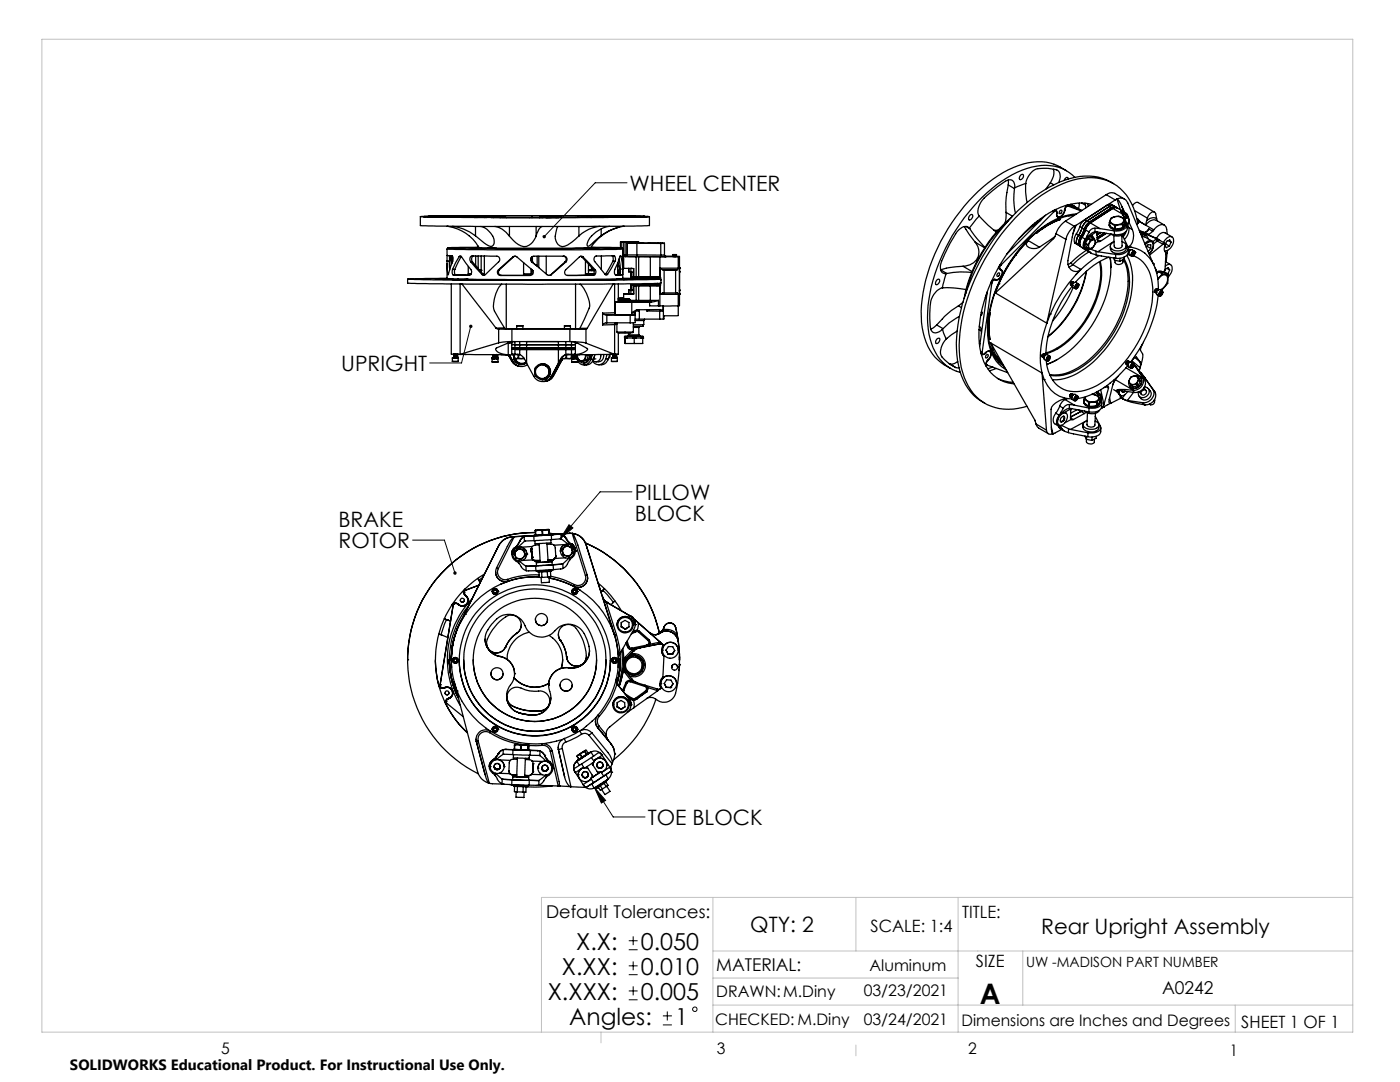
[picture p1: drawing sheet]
<svg xmlns="http://www.w3.org/2000/svg" width="279mm" height="216mm" viewBox="0 0 279 216" stroke-linecap="round" stroke-linejoin="round" font-family="sans-serif">
<defs><g id="words">
<text font-size="5.6" x="195.6" y="200.3">A</text>
<g font-size="4.7">
<text x="115" y="189.5">X.X:</text>
<text x="127.9" y="189.5">0.050</text>
<text x="112.1" y="194.5">X.XX:</text>
<text x="127.9" y="194.5">0.010</text>
<text x="109.3" y="199.5">X.XXX:</text>
<text x="127.9" y="199.5">0.005</text>
<text x="113.6" y="204.5">Angles:</text>
<text x="134.7" y="204.5">1</text>
</g>
<g font-size="4.2">
<text x="125.6" y="38.1">WHEEL CENTER</text>
<text x="68.1" y="74">UPRIGHT</text>
<text x="126.7" y="99.7">PILLOW</text>
<text x="67.5" y="105.2">BRAKE</text>
<text x="126.7" y="103.9">BLOCK</text>
<text x="67.5" y="109.4">ROTOR</text>
<text x="129.3" y="164.6">TOE BLOCK</text>
<text x="149.7" y="185.9">QTY: 2</text>
<text x="207.8" y="186.4">Rear Upright Assembly</text>
</g>
<g font-size="3.5">
<text x="109" y="183.1">Default Tolerances:</text>
<text x="142.9" y="193.8">MATERIAL:</text>
<text x="231.9" y="198.4">A0242</text>
</g>
<g font-size="3.4">
<text x="173.7" y="185.9">SCALE: 1:4</text>
<text x="192" y="183.1">TITLE:</text>
<text x="194.8" y="193">SIZE</text>
<text x="247.7" y="205.1">SHEET 1 OF 1</text>
</g>
<g font-size="3.2">
<text x="173.5" y="193.8">Aluminum</text>
<text x="142.9" y="199">DRAWN:M.Diny</text>
<text x="172.4" y="198.8">03/23/2021</text>
<text x="142.7" y="204.5">CHECKED: M.Diny</text>
<text x="172.4" y="204.5">03/24/2021</text>
<text x="191.9" y="204.8">Dimensions are Inches and Degrees</text>
<text x="44.2" y="210.4">5</text>
<text x="143.1" y="210.4">3</text>
<text x="193.2" y="210.3">2</text>
<text x="245.4" y="210.6">1</text>
</g>
<text font-size="3" x="14" y="213.5">SOLIDWORKS Educational Product. For Instructional Use Only.</text>
<text font-size="2.8" x="204.8" y="193">UW -MADISON PART NUMBER</text>
</g></defs>
<g fill="none" stroke="#000" stroke-width=".2">
<path d="M125.1 36.5h-6.3l-10.2 10.7M93.9 65.1l-1.8 7.3h-6.3M126.1 98.1h-6.3l-8 9.4M82.3 107.8h6.4l2.1 6.6M113.6 104.7l.7 .6-2.5 2.2zM118.7 157.2l2.2 2.5-.9 .5zM118.7 157.2l3.7 5.8h6.3M125.5 189.5h1.7M125.5 187.7h1.7M125.5 194.5h1.7M125.5 192.7h1.7M125.5 199.5h1.7"/>
<path d="M125.5 197.7h1.7M126.4 186.8v1.8M126.4 191.8v1.8M126.4 196.8v1.8M132.3 204.5h1.8M132.3 202.7h1.8M133.2 201.8v1.8"/>
<circle cx="138.7" cy="201.4" r=".44"/>
</g>
<path d="M8.4 7.8h261.6v198.2h-261.6zM142.3 179.1v26.9M170.8 179.1v10.7M191.2 179.1v26.9M270 179.1h-161.9v26.9M142.3 189.8h127.7M142.3 195.2h48.9M204.1 189.8v10.8M119.9 206v2.1M142.3 200.6h127.7M170.8 208.5v2.2M246.5 200.6v5.4" fill="none" stroke="#c0c0c0" stroke-width=".2"/>
<path d="M113.6 104.7l.7 .6-2.5 2.2zM90.5 114.2a.35 .35 0 0 0 0 .4 .35 .35 0 0 0 .4 .1l-.1-.3 .1 .3 .2-.2a.33 .33 0 0 0-.1-.4 .33 .33 0 0 0-.5 .1zM118.7 157.2l2.2 2.5-.9 .5zM93.7 64.9a.33 .33 0 0 0 .1 .5 .33 .33 0 0 0 .4-.1 .33 .33 0 0 0-.1-.5l-.2 .3 .2-.3zM108.3 47l.1 .4 .2-.2-.2 .2a.34 .34 0 0 0 .5 0 .34 .34 0 0 0-.1-.5 .34 .34 0 0 0-.5 .1z" fill="#000"/>
<g fill="none" stroke="#000" stroke-width=".25">
<path d="M201.2 35.9v1M201.2 36.9a18 18 0 0 0-.4 5.5M201.2 36.9l1.3 .7M202.5 37.6a12.6 12.6 0 0 0 .2 4.9M202.5 37.5a1.15 1.15 0 0 0-.4-1.4 1.15 1.15 0 0 0-1.4 .1l-1.1 .7a21 21 0 0 0-3.8 3.4l-.4 .9a2.17 2.17 0 0 0 0 1.9M202.5 37.5v.1M203.7 35l.4-.2a.63 .63 0 0 1 0 .7 .63 .63 0 0 1-.6 .3l-.1-.4zM204.7 36.6l-2.2 .9M204.7 36.6a11.2 11.2 0 0 0 .3 3.8M209.6 36.5l-.9 1.2M209.6 36.5l.7 .4M210.2 33.8h.1a3.2 3.2 0 0 1-.7 2.7"/>
<path d="M211.3 36.4a1.85 1.85 0 0 0-.4-2.5 7.9 7.9 0 0 0-4.5 0l-.6 .6-.6 .8-.5 1.3M212.8 34.1a10.2 10.2 0 0 0-10.6-.7 30.6 30.6 0 0 0-13 12.3 33.3 33.3 0 0 0-5.3 17.5 11.6 11.6 0 0 0 4 9.2l1.8 1.1M213.2 35.7l-.1-.2-.2-.1-.5 .6M214.5 35.4a8.5 8.5 0 0 0-8.6-2.1 24.8 24.8 0 0 0-12.6 9.1 35.5 35.5 0 0 0-8.2 21 12.6 12.6 0 0 0 3.1 8.9 7.5 7.5 0 0 0 3.4 2M220.8 38.8a1.64 1.64 0 0 1 1.7-.2l1.9 1.1M220.8 38.8l1.8 1.1M220.8 38.8l-8.2 5.3M222.2 36.7a10.6 10.6 0 0 0-9.7-.8 31.8 31.8 0 0 0-14.9 12.9 37.1 37.1 0 0 0-6.7 20.8 13.1 13.1 0 0 0 4 9.8l1.6 1.1M222.6 39.9l-7.9 5.1M222.9 39.7l-.3 .2M222.9 39.7l.7 2.1M223 39.7a1.49 1.49 0 0 1 2.1 .8l5.2 12.3"/>
<path d="M223 39.7l.9 1.6M223 39.7h-.1M81.4 55.7v.8l1.8 .1 24.9 .1 23.8-.2M83.9 43.2v1.8l11 .2 34.3-.2h.4v-1.8M83.9 43.2l10.9-.2h23.7l11.1 .2-14.8 .2h-22.4zM84.8 43.2h3.5M84.8 43.2h-.3l5.3 .1M84.8 43.2v.1M85.4 43.3h2.6zM85.5 43.1h2.6zM87.6 55.6l-.7 .1 3.3 .1M87.6 55.6h.2z"/>
<path d="M87.6 55.6v.1M87.8 55.6v.1M87.8 55.6h1.4M87.8 55.6l2.6 .1M88.1 43.1h-.4h1.7M88.1 43.1h.1M88.3 43.2v.1M89 55.6h.2zM89 55.6h.1M89.2 45.1a8.7 8.7 0 0 1 6.4 4.4h21a1.5 1.5 0 0 0 1.9-.9 10 10 0 0 1 5.2-3.3M89.2 55.5l-7.8 .2 16.4 .2 34.1-.2M89.2 52.6v3.1l22.3 .1 12.8-.2"/>
<path d="M89.2 49.7l8.1 .1 27-.1M89.2 51h.5a.62 .62 0 0 1 .7 .3 .62 .62 0 0 1 0 .7l-.9 2.7M89.2 51v1.1M89.2 52.1l.2 2.6M89.2 49.7v1.3M89.2 52.1h.5M89.3 43.3h-1.9l12 .1M89.3 43.3h1.6M89.3 43.3v.1M89.3 49.5l-.1 .2M89.4 54.7v.2l.1-.2M89.4 54.7h.1"/>
<path d="M89.7 51v1.1M89.7 52.1v1.8M89.8 43.3h1.1M89.8 43.3h.4M89.9 51.6l.3 .8M90 51.1l-.3 2.3M90 51.1h.2M90.1 56.7v14h1.7M90.1 51l-.1 .1M90.2 43.3h1M90.2 55.8h2.5M90.2 55.8h1.2"/>
<path d="M90.2 45.2a9.2 9.2 0 0 1 4.7 1.9M90.2 51v1.5M90.2 51v1.4M90.3 53.8a.98 .98 0 0 0 .2 1.1M90.3 53.8h.5M90.4 55.7h.9M90.4 55.7v.1M90.5 54.9h3.2M90.5 54.9h.4M90.8 53.8l-.1 .6 .2 .5M90.9 54.9h2.8M90.9 43.3l1.2 .1"/>
<path d="M91.1 43.1l-1.2 .1 1.2 .1M91.1 43.1l2.1 .3M91.1 43.1l-2.8 .1M91.3 55.7h.2M91.3 55.7v.1M91.4 55.8h1.2M91.5 55.7h1.7M91.5 55.7v.1M91.7 51.2l.2-.2 .2 .2M91.7 51.2l-1.4 2.6M91.7 51.2h.3M91.8 56.7v14"/>
<path d="M91.9 55.8h.7zM92 51.2l-1.2 2.6M92 43.1h4M92 43.1h-3.9M92 43.1v.1M92.1 51.2l1.9 2.6a.75 .75 0 0 1-.3 1.1M92.2 56.7l6.8 8.8M92.6 55.8h-.1h.2M92.6 55.8h.4zM92.7 55.8l15.3 .1M93 55.8h.1M93 55.8h14.9"/>
<path d="M93.2 55.7h.2l-.4 .1M93.2 55.7v.1M93.5 54.6h.5zM93.5 53.2v1.4M93.9 52.2a.75 .75 0 0 1 .3-1.1h5a.65 .65 0 0 1 .5 .5 .65 .65 0 0 1-.2 .6l-2.6 2.6-.4 .1-.3-.1M93.9 52.2l2.3 2.6M93.9 52.2h.4M94.3 52.2l2.2 2.6M94.5 51.1l-.2 .1-.2 .4 .2 .6M94.6 43.4h2.6zM94.9 45.2v1.9M94.9 51.1v1.9"/>
<path d="M95 43.1h2.6zM95.4 51.1v2.5M95.5 49.3l-6.2 .2 10 .1 24.8-.1-6.1-.2M95.7 53.9h.3M95.8 54h.2M95.8 53.9h-.1h.3M95.9 45.2a3.4 3.4 0 0 1 2.7 3.4l-.4 .5a4.5 4.5 0 0 1-2.7-1.6l-.6-.4M96 43.1h.7M96 43.1v.3M96 53.9h.1M96 51.1v3.2M96.2 54.8h.3"/>
<path d="M96.3 54.7h.4M96.4 54.7h.3M96.4 43.4h2.9M96.5 54.8l.2 .1M96.7 51.1v3.6M96.7 43.1l1.1 .3M97.4 49.5h1.7M98.4 43.4h-.4h10.3M98.4 43.4h.1M98.7 45.2h.1a4.5 4.5 0 0 1 2.9 1.9M99.3 43.4h.6M99.3 43.4h-.9"/>
<path d="M99.5 53.8a.65 .65 0 0 0-.2 .7 .65 .65 0 0 0 .5 .5M99.5 53.8h.2M99.7 53.8l-.2 .5 .1 .3 .4 .4M99.7 43.1h-3M99.7 43.1l1.4 .3M99.8 55h6M99.8 55h.2M100 55h5.8M100.1 56.7a6.2 6.2 0 0 0-1.4 5.4l2 3.3M100.2 43h6M100.2 43l-1.8 .1h1.3M100.2 43v.1"/>
<path d="M101 56.7v8.9M101.7 47.1l.4 .5a3.6 3.6 0 0 0 3 1.6 3.3 3.3 0 0 0 1.9-2.1M101.7 45.2v1.9M102.4 51.3l.4-.2 .4 .2 3 2.5a.63 .63 0 0 1 .2 .7 .63 .63 0 0 1-.6 .5M102.4 51.3l-2.9 2.5M102.4 51.3h.1M102.5 51.3l-2.8 2.5M102.8 51.1l-.3 .2M104.5 52.4v2.3M106 54.7h-1.5M106 54.7h.2M106 53.7v1"/>
<path d="M106.2 54h.2M106.2 54.7h.1h-1.8M106.2 52.2a.63 .63 0 0 1-.3-.7 .63 .63 0 0 1 .6-.4h6.1a.65 .65 0 0 1 .5 .5 .65 .65 0 0 1-.1 .6M106.2 52.2l3 2.6 .4 .2 .4-.2M106.2 52.2l-.3-.6 .4-.4v1.2M106.2 52.2h.1M106.2 54v.7M106.2 52.2l.7 .7M106.2 43h2.6l-.5 .1M106.2 43v.4M106.2 54h.1zM106.2 54h.1"/>
<path d="M106.3 53.9v.1M106.9 52.9h.1M107 45.2v1.9M107.2 51.1v2.1M107.5 51.1v2.3M107.9 55.8h.8M107.9 43.4h.4M107.9 43.4h-.2M107.9 55.8v.1M108.2 45.2l-.7 .6-.5 1.3M108.3 43.1h3.3M108.3 43.1l-.7 .3"/>
<path d="M108.3 43.4h.1M108.7 55.8h.1M108.7 55.8v.1M108.7 55.8l-.7 .1M108.9 43.4h2.6zM109 51.1v3.5M109.4 43h2.6zM109.4 55.8h.8zM109.6 55.8h1.3M109.6 55.8h-1h.1M109.6 55.8h.1M109.9 54.8l-.4 .2"/>
<path d="M109.9 54.8h.1M110.9 55.8h1M110.9 55.8h.1M111 55.8h-2.3M111 55.8h.9M111.2 43.4h-3.3M111.2 43.4h9M111.2 43.4h.1M111.4 45.2a3.5 3.5 0 0 0-.3 3.2 1.52 1.52 0 0 0 2.6 .2l1.8-1.5M111.6 43.1l-.3 .3M111.6 43.1h.2M111.8 43.1v.3"/>
<path d="M111.9 55.8l-3.9 .1M111.9 55.8h.1M112.4 51.1l.5 .3a.66 .66 0 0 1-.1 .8M112.8 52.2l-2.9 2.6M112.8 52.2h.2M113 52.2l-3 2.6M114.9 56.7v8.9M115.3 43l5.3 .1M115.3 43l-3.5 .1M115.3 43v.4M115.5 45.2v1.9M115.8 56.7a6.9 6.9 0 0 1 1.9 4.5l-2 4.3"/>
<path d="M115.9 51.1l.2 .2M116.1 51.3l2.3 2.5M116.1 51.3h.2M116.3 51.3l2.4 2.5M116.3 51.3l-.3-.2-.4 .2-2.7 2.5a.65 .65 0 0 0-.2 .7 .65 .65 0 0 0 .6 .5M116.8 52v2.7M117.4 54h1.1M117.4 53.9h1.1zM117.4 54.6h1.1M117.4 52.7v2h-.6M117.7 49.5h-1.1M117.7 53.9h.6"/>
<path d="M117.9 53.9h.1M118 53.4v.5M118.1 54.9l-4.9 .1M118.1 54.9h.4M118.2 53.9h.1M118.4 53.8l.2 .4-.1 .4-.4 .3M118.4 53.8h.3M118.5 54.9l-5.2 .1M118.5 54.6l-1.7 .1M118.7 53.8a.7 .7 0 0 1-.2 1.1M118.8 43.3h2.2M118.8 43.3l-.9 .1"/>
<path d="M118.8 43.3l1.4 .1M119.1 43.1h2.1M119.1 43.1l-2 .3M119.7 45.2a7.1 7.1 0 0 0-4.2 1.9M120 45.7v1.3M120 51.1v2.7M120.2 43.4h1h-1M120.2 43.4h.1M120.6 43.1h.9h-2.4M120.6 43.1h.1M120.8 54.8h.1M120.8 54.8h.4"/>
<path d="M121.2 43.1l-1.4 .2M121.2 43.1h1.3M121.6 43.4h2.6zM121.6 45.2a5.6 5.6 0 0 0-4.4 3.6l.1 .3h.2l2.5-2.1M121.9 43.1h2.6zM122.1 51l.2 .2 .1 .3-.1 .6M122.3 52.1l-1.5 2.7M122.3 52.1h.4M122.4 56.7l-5.2 8.8M122.5 43.1h4M122.5 43.1v.2M122.7 56.7v5.7"/>
<path d="M122.7 52.1a.72 .72 0 0 0 0-.9 .72 .72 0 0 0-.9-.2l-2.8 .1a.7 .7 0 0 0-.3 1.1l2.1 2.6 .2 .1 .2-.1M122.7 52.1l-1.5 2.7M123.2 55.7h1.5M123.2 55.7h-.1h1.3h-.2M123.2 55.7h.1M123.3 53.7l.2 .9M123.3 54.5h.1l-.1 .1M123.3 54.6h.1M123.3 52.5v2.1M123.3 52.4l.5 1.4M123.4 59.7h.5M123.4 60h.4"/>
<path d="M123.4 59.5h1.1zM123.4 54.6v.3M123.4 56.7v3.6M123.5 54.6l.1 .2v-.2M123.5 54.6h.1M123.5 51.7l.3 2M123.7 51.2l.1-.2 .1 .2M123.7 51.2l-1 2.6a.97 .97 0 0 0 .2 1.1l1.3-.1M123.7 51.2h.2M123.8 60l.1 .1M123.8 59.7l.1 .1M123.8 59.7h.1"/>
<path d="M123.8 53.4l-.2 1.2M123.8 53.7v1.1M123.8 54.8l-.9 .1M123.8 54.8h.4M123.8 53.7h.5M123.9 59.7h-.1h1.8h-.2M123.9 59.7h1.5M123.9 59.7l-.5 .1h.5M123.9 59.9h-.5M123.9 59.8l-.1 .2M123.9 51.2l.4 2.5M124.1 43.3h-1.4"/>
<path d="M124.1 43.3h1.7M124.1 43.2v.1M124.1 43.2l-1.6 .2M124.1 49.5l.2 .2M124.2 51.8h.2M124.2 55.7l-12.3 .1M124.2 55.7v.1M124.3 55.5l7.6 .2M124.3 55.6l2.3 .1h-.7M124.3 51h.1M124.3 51v4.6M124.3 53.7l-.1 1.1"/>
<path d="M124.3 49.7v1.3M124.3 55.6l1.4 .1M124.4 48.3h-.4v1.1M124.4 48.3h.3M124.4 48.3v3.5M124.4 51.8l.1 .1M124.4 55.7h.3zM124.4 55.7l.1 .1M124.4 55.7h.5M124.5 59.5l-1.1 .1M124.5 51.2v2.3l2 .1v1.6M124.5 58.6v1.1"/>
<path d="M124.5 51.2h2.5M124.5 51.2h.3M124.5 51.2h.1M124.5 55.8h-12.6M124.5 45.1a10.7 10.7 0 0 0-4.5 1.9M124.7 55.7h.1M124.7 55.7h.2M124.7 48.3h.4M124.7 50.8l.4 .1M124.7 50.8l-.2 .4M124.7 50.8h-.3l.1 .4M124.7 48.3v2.5"/>
<path d="M124.8 51.2h.1M124.9 51.2h2.1M124.9 55.7h1M124.9 55.7h.8M124.9 55.7h.1M125.1 50.9l-.3 .3M125.1 48.3h.1M125.1 50.9h.1M125.1 48.3v2.6M125.2 48.3h1.6M125.2 48.5h.1M125.2 48.3v2.6"/>
<path d="M125.2 48.5h1.9M125.2 50.9l-.3 .3M125.2 50.9h1.9M125.4 59.7l-1.5 .1M125.5 58.6h-1l2 .1M125.5 54.2h.4M125.5 54.2h.1M125.5 57.9h.7l-.3 .1M125.5 57.9h.4M125.5 58.6h.4M125.5 58.6h.1M125.5 53.6v.6"/>
<path d="M125.5 57.9v.7M125.6 59.7l-1.6 .1M125.6 59.9l.2 .2M125.6 59.7l.2 .1-.2 .1M125.6 59.9l-1.7 .2M125.6 59.9h1.4M125.6 59.7h.1M125.7 55.7h.1M125.7 59.8l-1.9 .1M125.7 59.8l-1.9 .2M125.8 43.3h2.7h-9.8M125.8 43.3h.1"/>
<path d="M125.9 55.2h.1M125.9 54.3h.5M125.9 58v.7h.5M125.9 55.7l-1.4 .1M125.9 56.9h.1M125.9 57.9h.1M125.9 56.8v1.1M126 55.3h.4M126 57.9h.4M126 56.8l.6 .1h-.2M126 56.8h5.7M126 54.3v1"/>
<path d="M126 56.8v1.1M126.1 53.6h-.2l.1 1.7M126.4 54.3v1.1h.6M126.4 56.9v1.1h-.5M126.4 56.9h.6M126.4 53.6l.1 1.6M126.4 57v1.7M126.4 58.7h.1M126.5 57h.5M126.5 57h4.9M126.5 55.2h.5M126.5 57v1.7"/>
<path d="M126.5 43.1l2 .1M126.5 43.1v.1M126.7 43.2h2.6zM126.8 48.3v.2h-1.6M126.8 48.5h.2M126.8 48.3h.2M127 51.2h.5M127 57h.5v2.9M127 59.9h.5M127 59.9l-.2 .4M127 55.2h.5M127 48.3v.2"/>
<path d="M127 51.2v4M127 57v2.9M127 48.5h.2M127 48.3h.2M127 51.2h4.8M127 55.4h4.4M127 56.9h4.4M127 55.2v.2M127 56.9v.1M127.1 50.9l-.1 .3M127.1 50.9h4.8M127.1 48.5l4.8 .1"/>
<path d="M127.1 48.5v2.4M127.2 48.5h.3M127.2 48.3v.2M127.5 59.9v.4M127.5 48.5h5.1M127.5 48.3h-.3M127.5 48.3v.2M127.5 51.2v4M127.5 51.2h2.3M127.5 59.9h2.3M127.5 55.2h2.3M127.5 48.3h-3.7v1.1"/>
<path d="M128.5 43.2h-4.4M128.5 43.2h.1M129.8 51.2h1.9M129.8 55.2h1.4l.5 .2M129.8 59.9h1.6M129.8 59.9v.4M129.8 51.2v4M130.9 56.8l.3-.2-.2 .2M131.1 55.4l.1 .2M131.1 55.4l.2 .2M131.4 55.4h.2M131.4 56.9h.3"/>
<path d="M131.4 55.3v.1M131.4 56.9v.1M131.4 59.9l-1.4 .4M131.4 59.9v1.1M131.7 55.4l.2 .4v.8l-.2 .3M131.7 51.2h3.7M131.7 55.4h.1M131.7 56.9h.1M131.7 56.9l-.4 .1h-1.5v2.9M131.7 55.5l.1 .2M131.7 51.2v4.2M131.7 56.9v4.1"/>
<path d="M131.8 56.5l-.4 .3M131.9 50.9l-.1 .3M131.9 50.9h.7M131.9 48.6v2.3M132.3 53.8l.2 .1M132.3 53.8h2.8M132.5 53.9h2.3M132.5 58.5h2.3M132.5 58.5l-.2-.1-.6 .3h3.7M132.5 53.9v4.6M132.6 50.9l.1 .2M132.6 48.5l-.7 .1"/>
<path d="M132.6 48.5v2.4M132.7 51.1l.2 .1M132.7 51.1h1.6M132.8 51.2h.1M132.9 51.2h-1.1M134.2 50.8h.8zM134.2 50.8v.2h.8v-.2M134.3 51.2h-.1h.5M134.3 51.2h-.1h.7M134.3 51v.2M134.8 58.5l.3-.1 .3 .3M134.8 53.9v4.6"/>
<path d="M134.9 51.2h-.2M134.9 51.1l.7 .1h-.2M134.9 51v.2M135.1 53.8l-.3 .1M135.4 53.5h-3.7l.6 .3M135.4 53.5l-.3 .3M135.4 58.7v4.3h-3M135.4 51.2v2.3M135.6 51.2v9.8h-3.9M135.6 53.6h.1M135.6 58.7h.1M135.6 54.3h.1"/>
<path d="M135.6 57.9h.1M135.6 58.6h.1M187.1 55.8l.2-.1a.6 .6 0 0 1 .2 .7 .6 .6 0 0 1-.7 .4l-.1-.5zM188.1 57.4a4.1 4.1 0 0 0-2.5 4.4 11.1 11.1 0 0 0 .3 4.3 1.23 1.23 0 0 0 1.8-.1l.4-.3M188.1 57.4h1.9l2.8 .4M188.8 54.6l-.7 2.8M188.8 54.6h.1M192.2 53.1a15.1 15.1 0 0 0-4.5 .7l1.2 .8M192.2 53.1l1.8 1.1M192.4 45.2l2.2 3.1M192.8 45.2l.7 .4M193.5 45.5a1.44 1.44 0 0 0-2.2 .4 26 26 0 0 0-3.6 7.1 1.15 1.15 0 0 0 1.1 1.6"/>
<path d="M193.5 45.5v.1M193.5 45.6l1.1 1.5 2 2.3M193.7 42.9l.2-.1a.6 .6 0 0 1 .2 .7 .6 .6 0 0 1-.7 .4l-.1-.5zM194 54.4a15.5 15.5 0 0 0-5.1 .2M194.6 48.3a2.87 2.87 0 0 1 .5 3.3 2.87 2.87 0 0 1-2.9 1.5M194.6 48.3l1.9 1.2M195.4 43.1l-1.9 2.4M195.4 43.1l1.8 1.8 1.7 1.5M197 58.3l-.4 1.1M197 58.2l-1.5 10.9M197.8 56.4a23.1 23.1 0 0 0-2 14.1M197.8 56.4l.1 .1"/>
<path d="M197.9 56.5l-1.9 13.8M198.4 55.7l.2 .1M198.5 55.7l.2 .2M198.6 55.8a.65 .65 0 0 0-.7 .7M198.6 55.8l.1 .1M198.6 58.5l10.3 6M199.1 54.6l.3-.2a.38 .38 0 0 1 0 .5 .38 .38 0 0 1-.4 .2zM199.3 45.9h-.9M199.4 56.6h.1M199.4 56.5v.1M199.4 56.6l-.8 1.9M199.4 53.6l.2 .1"/>
<path d="M199.5 53.7l.3 .2M199.5 53.7l.2 .1M199.5 53.7l.1 .1M199.6 52.8l-1.8 3.6M199.6 52.8a.65 .65 0 0 0 0 1M199.6 53.8h.1M199.6 52.8l.2 .1M199.7 53.8a1.23 1.23 0 0 1 0 1.4 1.23 1.23 0 0 1-1.3 .5l-.6 .7M199.8 52.9a.61 .61 0 0 0-.3 .6 .61 .61 0 0 0 .5 .5l.1 .4-.2 .7M199.8 55l.1 .1M199.9 55.1a1.19 1.19 0 0 1-1.2 .8M200.8 42.4v1.1l-.2 1.1"/>
<path d="M200.8 42.4l1.3 .7M201.3 44a29.2 29.2 0 0 0-8.6 14.6M202 43.3a28.9 28.9 0 0 0-9.6 16.2M202.6 50.9h.1M202.7 50.9a29.2 29.2 0 0 0-3.3 5.7M202.7 50.9h.1M205.2 48l-2.5 2.9M205.2 48l2.2 1.3M206 44.9l.2 .1M206.5 44.5l.2 .1M207 44.1l.3 .2M207.5 43.8l.2 .1"/>
<path d="M207.5 44.1a22.7 22.7 0 0 0-4.2 3.6M207.8 43.6v.1M208.7 42.9l-7.8 7.9M210.1 42.1l.3 .1M210.4 42.2a.33 .33 0 0 1 .4-.1 .33 .33 0 0 1 .1 .5 .51 .51 0 0 0 .1 .6 .51 .51 0 0 0 .6 .1M210.4 42.2l-10.6 10.7M210.4 41.9a28 28 0 0 0-10.8 10.9M210.4 41.9a.37 .37 0 0 1 .4 .1 .37 .37 0 0 1 .1 .4M210.5 41.9l.3 .2M210.5 47.2a12.6 12.6 0 0 1-3.7 2.4 1.58 1.58 0 0 1-2-.8l.4-.8M210.7 46.6l-.3 1-11.8 10.9M210.7 46.6l2 1.2"/>
<path d="M210.9 42.6h.1M210.9 42.4h.1M210.9 43.1l.2 .2M210.9 42.4v.2M211.3 43.7l.3 .1a15 15 0 0 0-4.7 2.7l-.1-.1M211.5 42.2l.3-.3a.36 .36 0 0 1 0 .5 .36 .36 0 0 1-.4 .1zM211.5 43.3h.1M212.4 42a1.26 1.26 0 0 1-1.4 1.2l-.1-.6M212.4 41.9l.1 .1M212.5 41.8h.1M212.5 42a1.94 1.94 0 0 1-.9 1.3M212.5 41.8v.2"/>
<path d="M212.6 44.1a5.1 5.1 0 0 0-1.9 2.5M212.6 44.1l1.8 1.1M212.7 47.8l-3.8 16.7M212.9 41l.3 .1M213 40.9l2.9 1.1M213.1 40.9l-2.7 1M213.1 40.9h-.1a1.24 1.24 0 0 0-.6 1.1M213.2 41.1a.65 .65 0 0 0-.7 .7M213.2 41.1l2.6 1M213.3 40.9l2.1 .9M213.6 56.7l.1 .1M213.7 40.7l.7 .4"/>
<path d="M213.7 52.4l.4 .4M213.7 52.4l-.6 .4M213.9 56.9h.1M214 56.2h-.2a.36 .36 0 0 0-.1 .6M214 56.2l-.1 .1M214 56.3l-.3 .3M214 57h.1M214 57a23.5 23.5 0 0 0-5.3 13.8M214.1 52.8l-.8 .5M214.1 52.8l1.6 1M214.1 56.2l-.2 .1-.2 .3 .1 .3M214.1 41l1.4 .9"/>
<path d="M214.2 56.3a.36 .36 0 0 0-.3 .3 .36 .36 0 0 0 .1 .4M214.2 56.3a.44 .44 0 0 0-.3 .6M214.2 41l1 .7M214.2 57.4a27.2 27.2 0 0 1-4.2 6.7M214.2 56.3h.1M214.2 56.4l-.2 .1v.4M214.3 56.3a.44 .44 0 0 0-.3 .7M214.3 56.3l-.3 .3v.4M214.3 56.3h.1M214.3 43h-1.1M214.4 42.9a14.9 14.9 0 0 0-9.2 5 26.4 26.4 0 0 0-8 18.3 9 9 0 0 0 2.3 6.1M214.4 45.2l-1 1-.7 1.6"/>
<path d="M214.5 48.4l.5 .4M214.5 48.4l.4 .3M214.6 56.3a.69 .69 0 0 0-.5 1l.5 .3M214.6 56.3l.6 .3M214.7 56.9l.4-.2a.54 .54 0 0 1 .1 .6 .54 .54 0 0 1-.5 .3l-.1-.3zM214.7 45l-.4 .9-1.2 6.1a1.64 1.64 0 0 0 .7 1.9 1.64 1.64 0 0 0 1.9-.1M214.7 54.8a29.4 29.4 0 0 0-5.1 7.9M214.7 45l-.3 .2M214.7 45l-.6 1.6M214.8 46.7a1.74 1.74 0 0 0-.3 1.7M214.8 42.7a14.3 14.3 0 0 0-8.5 4 27.9 27.9 0 0 0-9.2 18.7 10.3 10.3 0 0 0 2.2 7.2l1.4 1.1M214.8 46.7l.5 .3"/>
<path d="M214.8 57.2h-.1M214.8 57.2l.3 .1M214.9 57.6h.1M214.9 56.9l-.1 .3M214.9 48.7l.1 .1M214.9 48.7l.5 .3M215 48.8l.4 .2M215 56.9l.2 .1M215.2 57l-.1 .3M215.2 57l-.1-.2-.3 .2-.1 .3 .1 .1 .3-.1M215.3 47a1.72 1.72 0 0 0-.4 1.7M215.3 47l.4 .2"/>
<path d="M215.3 56.9v-.2a.56 .56 0 0 0-.7 .2 .56 .56 0 0 0 .1 .7h.2M215.4 49h.1M215.4 40.5l-.2 1.2M215.4 49l.2 .1M215.5 45.2l-.7 1.5M215.5 45.2l.4 .3M215.6 41.8l.1 .1M215.7 47.2a2 2 0 0 0-.3 1.8M215.7 47.2l.2 .1M215.7 53.8l-1 1M215.9 40.5l.7 .5M215.9 45.5l-.6 1.5"/>
<path d="M215.9 47.3a1.72 1.72 0 0 0-.3 1.8l-.2-.1M215.9 47.3a1.39 1.39 0 0 0 .6 2.4M215.9 45.5l.5 .2M215.9 47.3l.7 .4M216 49.5l.9 .5-1.5 .9-1.7 1.5M216 49.5h.1M216.4 45.7l-.7 1.5M216.4 45.7l.2 .2M216.5 43.9l-.7 .7-.3 .6M216.5 43.9l.9 .4M216.5 40.5l.1 .5M216.6 48.5v.1"/>
<path d="M216.6 45.9l-.7 1.4M216.6 47.7l-.3 .7a1.07 1.07 0 0 0 .8 1.5M216.6 48.5l.5 .3M216.6 48.6l.5 .3M216.6 48.6l.2 .7M216.6 45.9l.7 .4M216.6 41l.1 .5M216.7 49.8l.1 .1M216.8 49.3l.5 .3M216.8 54.2a22.4 22.4 0 0 1-7.7 12.9M216.8 54.1a21.4 21.4 0 0 1-7.7 13.1M216.8 49.9l1 .7"/>
<path d="M216.8 49.9l.7 .4M217 47l-.4 .7M217 47v.4M217.1 40.6l.1 .6M217.1 48.9l.2 .7M217.1 48.8v.1M217.1 47.7l.5 .2M217.1 47.7l-.5 .8M217.1 49.9l.4 .4M217.1 49.6v.3M217.2 47.6l-.1 .1M217.2 47.6l.5 .3"/>
<path d="M217.3 50.3l-1.5 1-1.7 1.5M217.3 46.3l-.3 .7M217.4 44.3l-.6 .6-.4 .8M217.4 44.3l.2 .2M217.5 49.6l1.2 .5M217.5 50.3l.4 .3 .9 .3M217.6 44.5l-.5 .4-.5 1M217.6 44.5l1.9 1.1M217.6 47.9l-.5 .9M217.7 47.9h-.1M217.7 48.1l.2-.2a.47 .47 0 0 1 .6 0 .47 .47 0 0 1 .1 .6l-.4 .8a.54 .54 0 0 1-.9 .1v-.8zM217.8 40.8l-.2-.1a8.5 8.5 0 0 0-4.5 .2"/>
<path d="M217.9 47.4l.5 .3M217.9 47.4l-.7 .2M218.1 47.2a1.48 1.48 0 0 0-1.8 1.4 .79 .79 0 0 0 .3 1M218.3 47.7a.67 .67 0 0 0-.6-.6 .67 .67 0 0 0-.7 .4 1.54 1.54 0 0 0-.4 2.1h.6M218.4 47.7l.2 .8-.3 .6-.2 .4-.8 .1M218.4 47.7l-.7 .2M218.5 45.5l1 .1M218.5 45.5a1.23 1.23 0 0 0-1.2 .8M218.5 45.5v.7M218.5 46.2l3.9 .6M218.5 46.2a2.38 2.38 0 0 0-1.5 1.2M218.7 50.1l.4 .1"/>
<path d="M218.7 50.1l.1 .8M218.8 50.9l3.9 .6M218.8 46.2l-1.2 .9M219 47.8l.6 .4M219 46.3l-.1 .2 .1 1.5 .1 .2M219.1 50.2l3.5 .6M219.1 48.2l-.5 .4M219.3 51l-2 1.4-2.6 2.4M219.4 52.2a15.4 15.4 0 0 1-2.5 11.1 15.6 15.6 0 0 1-8.2 7.1M219.5 45.6l2.9 .5M219.6 52.1a15.5 15.5 0 0 1-2.5 11.3 15.5 15.5 0 0 1-8.4 7.2M219.6 48.2h-.5"/>
<path d="M219.7 46.4l-.8 .5M220.4 46.5l-1.4 .9M220.8 46.6l-1.8 1.1M221 40.9l.7-.2 .6 .4M221 40.9l.4 .3M221 40.9l-4.5 3M221.3 51.3a16.6 16.6 0 0 0-6.7 5M221.4 44.4l1.1 .6M221.4 41.2l-4.6 3-.5 .5-.4 .8M221.4 44.4l.1 .7M221.4 41.2l.5 .3M221.4 45l.1 .1"/>
<path d="M221.5 45.1l1 .6M221.7 53.4l-.2-2a19.4 19.4 0 0 1-3 12.6 19.7 19.7 0 0 1-9.6 8.7M221.8 43.6a1.75 1.75 0 0 1 2.4 .1 1.03 1.03 0 0 1-1.3 1.1l-.9-.2a.6 .6 0 0 1-.2-1zM221.8 46.7l-2.2 1.5M221.9 41.5l-4.5 2.8M221.9 41.5l.2 .1M222.1 41.6l-4.5 2.9M222.1 41.6l1.9 1.1M222.2 51.5l.2 .4M222.3 41.1l-.4-.1-.5 .2M222.3 41.1l.4 .2M222.3 48.2l-3.2 2"/>
<path d="M222.4 51.5v.4M222.4 46.1v.7M222.4 51.9l1.1 .2M222.5 45l.1 .1M222.5 45v.7M222.5 45.7l.1 .1M222.6 45.1v.7M222.6 50.8l.1 .7M222.7 41.3h-.4l-.4 .2M222.7 41.3l.3 .2M223 41.5l-.3-.1-.6 .2M223 41.5l.8 .4"/>
<path d="M223.5 51.5v.6M223.8 42.1h.1zM223.9 46.9v2.1a.87 .87 0 0 1-.7 .6 .87 .87 0 0 1-.8-.5l-.1-2.1M223.9 48.2a.85 .85 0 0 1 .8 .8 .85 .85 0 0 1-.7 .9 1.71 1.71 0 0 1-2.4-.8l.2-.5 .5-.3M223.9 42.1l.3 .1M223.9 41.3l.6 1.1M223.9 41.3l.4 1M224 46.9v.2M224 44.8l-1.4 .3M224 42.7l.9 1.8a1.05 1.05 0 0 1-.9 1.4l-.8 .2h-.8M224 44.8v.7M224 42.8l.5-.1 .3 .1"/>
<path d="M224 47.1l1.1 2.1a1.22 1.22 0 0 1-1.2 1.5l-1.3 .1M224 45.5l-1.4 .3M224 47.1l-.1 .1M224.1 44.7l-.1 .1M224.1 51.8a.8 .8 0 0 1-.7 1 .8 .8 0 0 1-.9-.8M224.1 42.9a.58 .58 0 0 1 .6-.1 .58 .58 0 0 1 .4 .5M224.1 44.7v.7M224.1 45.4l-.1 .1M224.2 42.4l-.5-.5 .3 .8M224.2 42.4l.4 .1M224.2 42.2h-.3l.7 .3M224.2 42.2l.6 .4"/>
<path d="M224.2 42.4v.4h-.2M224.2 51.7a12.2 12.2 0 0 1 .1 9.3 21.8 21.8 0 0 1-10.1 12.9 7.9 7.9 0 0 1-4.7 .9M224.2 43.1h.4l.5 .3M224.3 51.6a10.3 10.3 0 0 1 .8 7.5 22.7 22.7 0 0 1-9.8 14.5 8 8 0 0 1-5.8 1.3M224.3 51.3l.1 .3-.9 .5M224.4 43.5h.1M224.5 43.9l-.1-.1a2.1 2.1 0 0 0-2.5-.4l-.5 1M224.5 43.9l-.4 .8M224.5 43.5h-.1M224.5 43.7l.1-.1a.42 .42 0 0 1 .5-.1 .42 .42 0 0 1 .2 .5v.2M224.5 43.9v.6M224.5 44.5v.1a1.47 1.47 0 0 1-1.9 1.2l-.3-.1a.91 .91 0 0 1-.9-1.1"/>
<path d="M224.5 44.5l-.4 .9M224.5 44.7a1.28 1.28 0 0 1-1.5 1.2 1.28 1.28 0 0 1-1.6-1M224.5 46.4a2.09 2.09 0 0 1-2.8 .3M224.6 42.5a.71 .71 0 0 1 .5 .9M224.7 46.2l-.5 1.1M224.8 49a1.25 1.25 0 0 1-1.5 1.6 1.34 1.34 0 0 1-1.7-1.4M224.9 50.9a11.7 11.7 0 0 1 .8 8 24.5 24.5 0 0 1-10 15.2 9.3 9.3 0 0 1-5.7 1.7M225 44.8a1.58 1.58 0 0 1-1.7 2h-.9M225 45.3l.2 .1M225 50.8h.3M225 44.7l.2 .7M225.1 49.3l.7 .1"/>
<path d="M225.1 43.4l.3 .7-.4 .8 .3-.7M225.1 43.4l-.6 .1M225.2 50.5h.1M225.2 49.5a1.6 1.6 0 0 1-1.7 2h-.8M225.2 49.7h.1M225.2 45.4v1.1l-.8 1.3M225.2 45.4l.8 .4M225.3 44.3l.7 1.5M225.4 49.8h.1M225.4 49.8h-.2M225.5 49.8l-.3 .2M225.6 49.9h.1"/>
<path d="M225.6 49.9a.44 .44 0 0 0-.3 .7M225.8 49.4a5.9 5.9 0 0 1 4.4 3.2M226 45.8a2.97 2.97 0 0 1-.7 3.4h-.2M226 50.3l.3-.1a.49 .49 0 0 1 .1 .6 .49 .49 0 0 1-.6 .2zM226 41l.2-.3a.75 .75 0 0 1 1-.3l3.2 1.9M226.1 50.7h-.1M226.1 50.7l.2 .1M226.2 50.4l-.1 .3M226.2 51a6.2 6.2 0 0 1 3.7 5.5 20.8 20.8 0 0 1-4.1 13.9 17.8 17.8 0 0 1-9.3 7.5 5.7 5.7 0 0 1-7.5-4.7l-.2-1.2M226.2 50.4l.2 .1M226.4 50.1l-.4-.3a.69 .69 0 0 0-.6 1.1l.4 .2M226.4 50.5l-.1-.2-.3 .2-.1 .3 .2 .2 .2-.2"/>
<path d="M226.4 50.5l-.1 .3M226.4 42l2.6 1.5M226.5 50.4h.1M226.5 50.4v-.2a.59 .59 0 0 0-.7 .2 .59 .59 0 0 0 0 .7h.4M226.9 43.6l.2 .1M227.1 43.7l.2 .4M227.1 44.6a10.6 10.6 0 0 0-5.7-8.4 12.1 12.1 0 0 0-10.4 .9 35.6 35.6 0 0 0-14.4 14.5 34.8 34.8 0 0 0-5.1 19.6 12.4 12.4 0 0 0 4 8.6 9.8 9.8 0 0 0 9.5 1.3M227.1 43.7l.1 .7M227.3 44.1l-.4 .7M227.3 44.1h.1M227.3 44.1l3 1.8M227.3 44.1l1.3 .8"/>
<path d="M227.4 46l.8 .4M227.4 46.2l.3 .1M227.5 46.2l.1 .1M227.5 46.4l.9 .5M227.6 46.3h-.1a.8 .8 0 0 1 .5 1M227.6 46.3l1.1 .7M227.7 46.3l3.1 1.3M227.7 46.8l.7 .1M227.7 46.3v.1M227.9 47.3h.6l1.3 .8M228.2 46.4h.3M228.2 46.4l.6 .3"/>
<path d="M228.4 46.9l.4 .2 .3 .5M228.6 48.9a1 1 0 0 1 1.4-.5 1.91 1.91 0 0 1-.7 2.2M228.6 44.9l1-.8a1.18 1.18 0 0 1 1.2-.1l1.6 .9M228.7 49.3l.4-.5 .6 .1v.7M228.8 46.7l1.9 .8M228.8 44l-.2 .9M228.9 49.1l.8 .5M229 43.5l-.2 .5M229 43.5l.5-.8a.6 .6 0 0 1 .6-.5 .6 .6 0 0 1 .5 .6l.2 .9M229.3 45.7l-.3 .4-.5 .3M229.3 45.7l-.8 .7M229.3 45.7l.7 .4"/>
<path d="M229.7 49.6l-.6 .6M229.8 48.1l-.5-.1-.8 .6M229.8 48.1h.1M229.9 48.1a1.78 1.78 0 0 1-.4 2.3l-.2 .2M230 46.1a1.19 1.19 0 0 1-1.2 .6M230.2 52.6h.1M230.2 52.6a10.9 10.9 0 0 1 1 5.3M230.3 45.9l.6-.7a1.06 1.06 0 0 1 1.2-.4 1.06 1.06 0 0 1 .7 1l.1 .9M230.3 45.9l-.3 .2M230.5 58.3h.1M230.5 53.5l.3 .6M230.7 47.5h.1"/>
<path d="M230.7 47.7l.3 .4M230.7 47.5l.7 .4M230.7 47.7l-.7 .6M230.7 58.4h.1M230.7 47.5l1.9 1.1M230.8 57.6h.1M230.8 47.6l.6 .3M230.8 47.6l-.1 .1M230.8 54.3l.6-.2 .6 .2M230.8 57.7v-.1a.35 .35 0 0 0-.4 .3 .35 .35 0 0 0 .2 .4M230.8 43.7a1.54 1.54 0 0 0-2 .3M230.8 43.7l.2 .4"/>
<path d="M230.9 57.7h.1M230.9 57.7a.35 .35 0 0 0-.4 .3 .35 .35 0 0 0 .3 .4M230.9 57.8l-.2 .1-.1 .4M230.9 54.5h.1M231 57.7v.1M231 48.1l1.1 .7M231 48.1l-.8 .6M231 57.9l-.2 .1-.1 .3M231.1 55.8l.4-.6a.83 .83 0 0 1 1.1-.3 .83 .83 0 0 1 .4 1.1l-.4 1-.5 .5-.6 .3M231.1 57.8v.1M231.1 57.9a.43 .43 0 0 0-.3 .6 .32 .32 0 0 1-.1-.4 .32 .32 0 0 1 .4-.2M231.1 58.9a26.4 26.4 0 0 1-3.1 9.7"/>
<path d="M231.2 54.2l.8 .4M231.2 54.2l-.3 .4M231.2 54.2l1.2 .2 .7 .5M231.4 47.9l-.4 .2M231.4 54.3l.7 .1M231.6 58.6l-.1 .1M231.6 58.6l.2 .1M231.6 58.2l.3-.1a.55 .55 0 0 1 .1 .6 .55 .55 0 0 1-.6 .3l-.1-.3zM231.7 58.3l-.1 .3M231.7 58.3l.3 .2M232 58.1l-.5-.3a.69 .69 0 0 0-.6 1l.5 .3M232 58.5l-.2-.2-.2 .1-.1 .3 .1 .2 .2-.2"/>
<path d="M232 58.5l-.2 .2M232 54.6l1.1 .3M232 54.6l-.9 1.1M232.1 58.4l-.1-.3a.6 .6 0 0 0-.7 .3 .6 .6 0 0 0 .1 .7l.3-.1M232.1 48.8l-2.7 2.1M232.2 48.4a1.57 1.57 0 0 1 1.7-1.1 1.71 1.71 0 0 1-.6 2.5l-.5 .3h-.4M232.3 54.2l.8 .4M232.5 53.8l.7-.4 .2 .5M232.6 53.1a.77 .77 0 0 1 .9-.3 .77 .77 0 0 1 .4 1l-.2 .7-.6 .7M232.6 48.6l-.5 .2M232.6 48.6a1.38 1.38 0 0 0 .1 1.8l-.2 3.5-.3 .5 .2-.5M232.6 52.2l1 .6"/>
<path d="M232.6 48.6l.8 .5M232.9 53.6l.5 .3M232.9 50.4l-.2 1.9M233 50l-.1 .4-.2 .4M233.1 54.6l-.2 .2M233.1 54.9l-.1 1.7-1.2 1.4M233.2 48l.5 .3M233.4 53.9l-.3 .7M233.7 48.3l-.3-.4-.6 .3-.3 .8 .3 .4 .6-.3M233.7 48.3l-.3 .8M233.9 47.3l-1.4-.8a1.41 1.41 0 0 0-1.7 1.1M90.3 72.1h1.1"/>
<path d="M90.3 71.4v.7M90.5 71.1l.1 .1M90.5 70.9l.1 .1M90.5 70.8h.1M90.5 71.3h.1M90.5 71.1h.1M90.5 71.4h.7M90.5 71.4h-.2h1.1h-.2M90.5 70.8h.2M90.5 70.9h.2M90.5 70.9h.1M90.5 71.2v.1"/>
<path d="M90.5 71.4h.1M90.6 70.7h.1M90.6 70.9h-.1M90.6 71l-.1 .1M90.6 71.2h-.1M90.6 71.3l-.1 .1M90.6 71.2h.1M90.6 70.8v.1M90.6 71h.1M90.6 71.3h.1M90.7 71.2l-.2 .1M90.7 70.9h-.2"/>
<path d="M91.1 70.7l-.6 .1M91.1 71.3h.1M91.1 71.1l.1 .1M91.1 70.9l.1 .1M91.1 70.8h.1M91.1 71v.1M91.1 70.7l-.5 .2M91.1 71.2l-.5 .1M91.1 71.1l-.5 .1M91.1 70.9l-.5 .1M91.1 70.7l-.5 .1M91.1 71.3h-.5"/>
<path d="M91.1 70.9h.1M91.1 71.2v.1M91.2 71l-.1 .1M91.2 70.9h-.1M91.2 70.7l-.1 .1M91.2 71.2h-.1M91.2 70.8h.1M91.2 71.2h.1M91.2 71.2h-.5M91.2 71l-.7 .1M91.2 70.8l-.5 .1M91.2 70.7h.1"/>
<path d="M91.2 71.3l-.7 .1M91.2 71h.1M91.2 71.3v.1M91.4 71.4v.7M91.8 70.7h1.1M92.9 70.7l7.1 .1M92.9 70.7h.1M98.2 71.3h.3M98.2 72.2h1.2M98.2 71.3v.9M98.5 70.9v.1M98.5 70.8h.1"/>
<path d="M98.5 71.1v.1M98.5 70.9h.1M98.5 71.2v.1M98.5 71.1h.1M98.5 71.4h.1M98.5 71.2h.1M98.5 71.3h.1M98.5 71v.1M98.5 71.2v.2M98.5 70.7v.1M98.5 70.8v.1M98.5 71h.1"/>
<path d="M98.5 71.3v.1M98.5 71.5h.1M98.5 71.4v.1M98.6 71.5l-.4 .1h1.2l-.2-.1M99 71.3l-.5 .1M99 71.3h.2M99 71l-.5 .1M99 71h.2M99 71h-.5M99 65.5l.2 .1M99.1 71.4l.1 .1h-.7h.2M99.1 71.3h.1"/>
<path d="M99.1 71.1l.1 .1h-.7M99.1 70.9l.1 .1M99.1 70.8h.1l-.7 .1M99.1 71v.1M99.1 70.7v.1M99.1 71.4h.1M99.1 71.4h-.6M99.1 71.2l-.6 .1M99.1 71l-.6 .1M99.1 70.9l-.6 .1M99.1 71.4l-.6 .1M99.1 71.3h-.6"/>
<path d="M99.1 71.1l-.6 .1M99.1 70.8h-.6M99.1 70.7h.1M99.1 70.9h.1M99.1 71.2v.1M99.1 71h.1M99.2 70.8l-.1 .1M99.2 71l-.1 .1M99.2 71h.1M99.2 71.2h-.1M99.2 71h-.1M99.2 71.3l-.1 .1"/>
<path d="M99.2 70.8h.1M99.2 71.2h.1M99.2 71.3h.1M99.2 71.3h.2zM99.2 71.2v.1M99.2 71.5v.1h-.7M99.2 71.2h-.7M99.2 70.8l-.7 .1M99.2 71h-.2M99.2 71.3h-.2M99.2 65.6h1.7M99.2 65.6h.3"/>
<path d="M99.4 71.3v.9M99.5 65.6h2.7v2.6M99.5 68.4l-7.7 2.3M99.5 65.6v2.8M100 70.8h2.7M100 70.8h1.4M100.7 65.4l-1.7 .1M100.7 65.4l.2 .2M100.9 65.6h14.7M101.4 70.8l.7 1.2M101.5 70.8l.7 1.3M101.6 70.8l.8 1.3"/>
<path d="M102.1 68.8h12.7M102.1 69.4h12.7M102.1 69.7h.7zM102.1 68.2v2.5h.7M102.1 72a2.03 2.03 0 0 0 1.3 1M102.1 68.5h-.7v2.3M102.1 72l.1 .1M102.2 68.2l-2.7 .2M102.2 72.1l.5 .5 .8 .5M102.2 68.2h11.5M102.3 70.7v.1h1.3M102.4 72.1a1.98 1.98 0 0 0 2.9 .7"/>
<path d="M102.4 72.1h-.1a1.98 1.98 0 0 0 1.3 1M102.6 68.2l-1.4 .3-2.3 1.1a.94 .94 0 0 0 .8 .8l1.7 .4M102.7 71.8v.1M102.7 71.8h.1M102.7 71.5h.1M102.7 71.5h.7M102.7 71.5l.1 .1h1.8M102.7 70.8v1M102.7 71.5v.3M102.7 71.9l1.2 .8M102.7 71.9h.1M102.8 69.7h11.3"/>
<path d="M102.8 70.7l.9 .1M102.8 68.2v2.5M102.9 71.6a1.3 1.3 0 0 0 2.1 .6M103.1 65h1.3zM103.1 65v.6M103.4 73h.1M103.4 71.5h.1M103.4 70.8v.7M103.5 71.5h1M103.5 70.8v.7M103.7 72.7h.1M103.7 70.8l.7 .4 .7 1.3"/>
<path d="M103.7 68.2v2.6M104.4 65v.6M104.5 71.5h.1M104.5 71.3v.2M105 72.3l-1.1 .4M105.1 72.4a1.61 1.61 0 0 1-1.8 .1 1.61 1.61 0 0 1-.7-1.7 1.6 1.6 0 0 0 1.1 1.9M105.1 72.5l1.4 2.6a1.99 1.99 0 0 0 3.5 0M105.1 68.2v4.3M106.8 73.5l-.1 .5 .1 .8M107 73.2a1.6 1.6 0 0 1 2.5-.1 1.6 1.6 0 0 1-.5 2.5M107 75.1l.1 .1a1.5 1.5 0 0 0 1.9 .4M108.1 72.6h.1"/>
<path d="M108.1 72.6a1.59 1.59 0 0 1 1.7 1.1 1.59 1.59 0 0 1-.8 1.9M108.2 72.6l-1.3 .7-.1 1.6 1.5 .8M108.2 72.6h.1M108.3 72.6l1.2 .7M108.3 72.6h.1M108.3 72.6l1.3 .7M109 75.6l-.5 .1M109.5 73.3l.1 .1M109.5 75l-1.2 .7M109.5 73.3h.1M109.5 75h.1M109.6 73.4v1.5"/>
<path d="M109.6 74.9l-.1 .1M109.6 73.3v.1M109.6 75l-1.3 .7M109.6 74.9h.1M109.6 74.9v.1M109.6 73.4h.1M110 75.1h.1M110.1 75.1a1.93 1.93 0 0 1-1.6 1M110.4 75l-.8 .8-.8 .3M110.4 75h.1M110.5 75a1.93 1.93 0 0 1-1.6 1.1M111.4 68.2v4.3"/>
<path d="M111.4 72.5l-1.4 2.6M111.8 71.8h.3M111.9 71.5l-.5 1M112 71.5l-1.9 3.6M112 71.5h-.1M112.1 71.8l.2-.3-1.8 3.5M112.1 71.8l-1.7 3.2M112.1 71.5h.1M112.2 71.5h.8M112.2 71.3v.2M112.2 71.5l2 .1M112.6 65h1.2z"/>
<path d="M112.6 65v.6M112.9 70.8l-.7 .4-.3 .3M112.9 68.2v2.6M113 71.5h.1M113 70.8v.7M113.1 71.5h.9M113.1 70.8v.7M113.2 70.7a1.67 1.67 0 0 0-1.2 .8M113.7 68.2h.6M113.8 65v.6M114 71.5h.1M114 70.8v.7"/>
<path d="M114.1 69.7h.7zM114.1 70.7l-1.2 .1M114.1 68.2v2.5M114.1 72.2h1.2M114.1 70.8v.7M114.1 71.6v.6M114.3 68.2l2.6 .3M114.3 68.2l1 .3 2 1.2-1 .7-1.8 .4h1.2M114.3 71.5l-.1 .1M114.3 71.3h.1M114.3 70.9h.1M114.3 71.1h.1"/>
<path d="M114.3 71.4l.1 .1M114.3 70.8h.1M114.3 71.4v.2M114.4 71.3h.1M114.3 71h.1M114.3 70.8v.7h-.2M114.4 71.1v.1M114.4 70.9v.1M114.4 70.8h.1M114.4 71.3h.9h-.3M114.4 70.9h-.1M114.4 71l-.1 .1"/>
<path d="M114.4 71.2h-.1M114.4 71.2h.1M114.4 71h.1M114.4 71.5h.1M114.4 71h-.1M114.4 71.5l-.1 .1M114.5 70.8h1.2M114.7 70.7v.1h-1.8M114.8 68.3v2.4h-.7M114.8 68.4h.3M114.9 71.4l-.7 .1M114.9 71.4l.1 .1"/>
<path d="M114.9 71.3h.1M114.9 71.1l.1 .1M114.9 70.9l.1 .1M114.9 71.2v.1M114.9 70.9h.1M114.9 71.2l-.5 .2M114.9 71.1h.1M114.9 71.4l-.5 .1M114.9 71.1l-.5 .1M114.9 70.9l-.5 .1M114.9 71.3l-.5 .1M114.9 71.4h.1"/>
<path d="M115 70.8v.1M115 71h.1M115 70.8h.1M115 71.1h.1M115 71.2v.1M115 71.2h-.1M115 71l-.1 .1M115 70.9h-.1M115 71.3l-.1 .1M115 71.3l-.6 .1M115 70.8l-.6 .1M115 71.3h.1"/>
<path d="M115 71.2h.1M115 71.5v.1h-.7M115 71.5l.3 .1h-1.1M115 71.3l-.7 .1M115 71.2l-.6 .1M115 71l-.6 .1M115 70.9h-.6M115 70.8l-.7 .1M115 71l-.7 .1M115 71.2l-.7 .1M115 71.5h.1M115 71.5l-.7 .1"/>
<path d="M115.3 72.2h.1M115.3 71.4l.5 .7M115.3 71.3v.9M115.6 65.6h1.5M115.7 65.5h1.5M115.7 65.5l-.1 .1M116.7 71.9l-.9 .2M116.7 71.9h.4M116.7 71.9h.1M116.8 70.8a.86 .86 0 0 1-.8 1.2 .86 .86 0 0 1-.7-1.2l-.1 .5M116.9 65.6h-3.2v2.6M116.9 68.5l5.8 2.2"/>
<path d="M116.9 65.6v2.9M116.9 65.6h.2M117 70.9l-.3 1M117.1 71.9l-1.3 .2M117.1 71.9h.1M117.2 65.5l-.1 .1M117.4 70.9l-.4-.1v.1M117.4 70.9h-.4M117.4 70.9l-.3 1M117.6 70.8a1.19 1.19 0 0 1-.6 1.5 1.19 1.19 0 0 1-1.5-.5M117.7 70.8a1.37 1.37 0 0 1-1.2 1.6M117.9 71.9a1.4 1.4 0 0 1-1.3 .9 1.4 1.4 0 0 1-1.3-.8"/>
<path d="M117.9 70.8v1.1M117.9 71.6v.3M117.9 71.6h.6M118.3 70.8l-.4 .8M118.5 71.6l-.4 .6-.4 .5-1.1 .1M118.5 71.6h.4M118.6 71.2l-.2 .5M118.7 70.8l-.2 .8M119.9 70.7a1.03 1.03 0 0 1-.3 1.2 1.03 1.03 0 0 1-1.3 .1M120.3 62.5l.7 .3M120.3 62.5v2.3M120.4 70.7a1.22 1.22 0 0 1-1.5 1.5"/>
<path d="M120.9 71.6a1.42 1.42 0 0 1-1.1 1.1 1.42 1.42 0 0 1-1.5-.6M120.9 71.6h.5M121 62.8h.1M121.1 64.4l-.4 .1-.4 .3M121.1 62.8v1.6M121.1 62.8h4.7M121.1 64.4h4.7M121.1 70.7l-.2 .9M121.4 71.6a1.57 1.57 0 0 1-1.9 1.2M121.6 70.7l-.2 .9M121.7 70.7v.4l-.3 .4M121.9 70.7h.1"/>
<path d="M121.9 70.7l-6.2 .1M121.9 70.7h.8M122 72.1h1.2M122 71.4v.7M122.3 71h.1M122.3 70.7h.1M122.3 71.2h.1M122.3 70.8h.1M122.3 71.4h.1M122.3 71.4h-.3h1.2h-.2M122.3 71.3v.1M122.3 70.9v.1"/>
<path d="M122.3 71.1v.1M122.3 71.3h.1M122.3 70.8h.7M122.3 70.9h.1M122.3 71.2v.1M122.3 70.7v.1M122.3 71v.1M122.4 71.4h.6M122.4 71.3l.1 .1M122.4 71.3v.1M122.5 71.4h.1M122.5 71.4h-.1"/>
<path d="M122.7 62.4l.1 .3M122.7 64.8v5.9M122.7 62.4l-2.4 .1M122.7 64.8h-2.4M122.7 62.4h.1M122.8 62.8h4h-1M122.8 60.3v2.5M122.8 62.8h-1.8M122.8 64.4l-.1 .4M122.9 71.3l.1 .1M122.9 71.2h.1M122.9 71l.1 .1"/>
<path d="M122.9 70.9h.1M122.9 71h.1M122.9 71.3h.1M122.9 71.3l-.4 .1M122.9 71.2h-.6M122.9 71h-.6M122.9 70.8l-.6 .1M122.9 70.7h-.6M122.9 71.2l-.6 .1M122.9 71l-.6 .1M122.9 70.9h-.6M122.9 70.7h.1"/>
<path d="M122.9 70.8v.1M123 71.1l-.1 .1M123 70.9l-.1 .1M123 70.8h-.1M123 70.8l-.7 .1M123 71.1l-.7 .1M123 71.3h-.1M123 70.8h.1M123 71.1h.1M123 71.3h-.6M123 70.9l-.7 .1M123 70.8h-.7"/>
<path d="M123 71.2l-.7 .1M123 71.4h-.6M123 70.9h.1M123 71.2v.1M123 71.4h.1M123.1 66.2l.2 .2h.3M123.1 66.2h3.3M123.1 64.7l-.4 .1M123.1 64.4v1.8M123.2 71.4v.7M123.4 66.4v4.3h-.7M123.6 66.4h2.3"/>
<path d="M123.8 60.3h-1h3.3M123.8 60.3h2h-.2M123.8 60.3h.1M123.9 60l-.5 .1M123.9 60.1l-.1 .2M123.9 60.1h.1M123.9 60.1h-.5M123.9 60.1l-.5 .1h.5M124.6 67.1h3.7zM124.6 67.1v.4h3.7v-.4M124.7 67.5v1h.1M124.8 67.5h.1"/>
<path d="M124.8 67.5v1M124.8 67.5h.4M125.2 67h2.5M125.2 67v.1M125.4 66.8h2.1M125.4 66.8l-.2 .2M125.4 66.4v.4M125.6 60l-1.6 .1M125.6 60.3h.1M125.6 60.3h-.5M125.6 60.3h1.2M125.7 60.1l-1.9 .2 1.9-.2"/>
<path d="M125.8 60.1l-.2 .2M125.8 62.8v1.6M126.1 62.4h.7M126.1 60.3v2.1M126.2 67.5h.8M126.4 66.2l-.1 .2h-.4M126.4 65.3h1.1M126.4 64.4v1.8M126.6 67.5v1M126.8 60.3h.7M126.8 63.7h.8M126.8 62.4v2h-1"/>
<path d="M126.8 64h1.7M126.9 62.1h.7M127.1 61.9l.5 .2M127.3 61.8a.6 .6 0 0 0-.5 .6M127.3 61.8h.1M127.5 60.3h2.3M127.5 65.3v1.5M127.5 66.8l.2 .2M127.6 62.1v1.6M127.6 63.7h4.1M127.7 65.1l-.2 .2M127.7 67v.1"/>
<path d="M127.9 67.5h.4M128.3 67.5h.1M128.3 67.5v1h-3.5M128.3 64.8v.3h-1.9M128.5 64v.8h-2.1M128.7 63.7l-.2 .3M129.1 62.1h2.6M129.1 61.8v.3M129.6 61.8l-.5 .3M129.6 60.3h.4M129.6 60.3v.7h1.8M129.6 60.3h-3.5"/>
<path d="M129.8 60.3h.2M131.4 61h.3M131.6 61.8l.1 .3M131.7 62.1h.6M131.7 63.7h.7M131.7 62.1v1.6M132.3 62.1l-.5-.3h-4.4l-.4 .1-.9 .5M132.3 61.1v1M132.4 61.1v2.6M132.5 63v.6h-.1M186.9 67.7l.5-.2a.65 .65 0 0 1 0 .7 .65 .65 0 0 1-.6 .3l-.1-.4zM186.9 64.8l-.7 .6-.5 .3"/>
<path d="M186.9 64.8l1.3 .8M188.1 65.7l.7 2M188.2 65.6l-.1 .1M188.8 67.7a3.2 3.2 0 0 0-.8 3.5 8.7 8.7 0 0 0 2.7 2.1M189.4 72.6h.1M189.5 72.6l1.2 .7M190.7 73.3l.7 .1M191 66l-2.2 1.7M191.1 72.1l-.2 .2a1.49 1.49 0 0 1-1.4 .3M191.3 61a16.1 16.1 0 0 0-4.4 3.8M191.3 61l.6 .4M191.5 63.1l-2.1 1.4-1.2 1.1"/>
<path d="M192.2 60.3l-.9 .7M195.4 65.8l.4 .2M195.4 65.1l.4 .5 .1 .9M195.5 68.5l.1 .1M195.7 70.1l.3 .2M195.8 70.5l.9 2.5M195.8 70.5a.41 .41 0 0 0 .4 .3 .41 .41 0 0 0 .3-.2M195.8 70.4l.3 .3M195.8 62.3l.2 .1M195.9 62.2v.6l-.2 .2M196.5 70.6h.1M196.7 70.4a.59 .59 0 0 1 .8-.3 .59 .59 0 0 1 .2 .9l-.6 .9"/>
<path d="M196.7 70.4h.1M196.7 70.4l-.2 .2M196.7 72.7l.3 .1M196.7 73a7 7 0 0 0 5.7 3.6M196.7 70.9l.4-.2a.36 .36 0 0 1 0 .5 .36 .36 0 0 1-.4 .1zM197.1 71.9a1.07 1.07 0 0 0-.4 1.1M197.1 71.9v.1M197.1 72a.58 .58 0 0 0-.1 .8l4.1 1.6M197.2 71.8h.1M197.3 71.8l-.2 .2M197.3 70l.2 .1M197.5 62.4h.1a15.4 15.4 0 0 0 0 5.3l-.3-.1"/>
<path d="M197.6 70.2l.2 .1M197.7 69.4l.6 1.2 .6 .8M197.7 68.4l.5 1.3 .8 1.5M197.7 68.4l8.8 15.3 .3 .9M197.7 68.4l10.3 6M197.8 70.3a1.71 1.71 0 0 1-.5 1.5M197.8 70.3a.67 .67 0 0 0-.7-.3 .67 .67 0 0 0-.5 .5 .3 .3 0 0 1-.4 .2 .3 .3 0 0 1-.2-.4M198.2 73.2l-1.1 .4M198.2 70.6l.4 .6M198.6 71.2l.3 .2M198.7 71.2h-.1M198.8 71.5l.9 .7"/>
<path d="M198.8 73.5l-1.4 .5M198.9 71.4l.4 .2M198.9 71.2l2.1 3.1M198.9 71.7l.2 .1M199.1 75.5a7.9 7.9 0 0 0 3.1 .8M199.3 71.6h.1M199.3 71.9l-.1 .2M199.4 72.3l.7 .6M199.4 72.3l.5 .2M199.9 72.5l-.2 .1M200.1 72.8l.1 .1M208 74.4l.8 11.4"/>
<path d="M208 74.4l.4 1.3M208 70.7l-.1 .4 .1 .1M208.1 71.3h.1M208.1 70.8l.3-.1-.2 .5M208.1 70.8v.5M208.1 70.8l-.1 .2 .1 .3M208.2 70.7l-.2 .3M208.2 71.3v.1M208.2 70.7l-.2 .4M208.3 70.7l-.2 .5M208.4 70.6h.1M208.4 70.6l-.3 .2"/>
<path d="M208.4 75.7a5.9 5.9 0 0 0 5.5 3.9M208.4 75.7h.1M208.5 71l-.1 .3M208.5 71l-.1 .4M208.5 70.7a.39 .39 0 0 0-.3 .6M208.5 70.7h.1M208.6 70.8v-.1a.36 .36 0 0 0-.4 .2 .36 .36 0 0 0 .1 .5M208.6 70.9l-.2 .4M208.6 70.8a.41 .41 0 0 0-.3 .2 .41 .41 0 0 0 0 .4 .36 .36 0 0 1 0-.4 .36 .36 0 0 1 .4-.2M208.6 70.8l-.1 .2M208.7 70.8l-.2 .2M208.9 64.5a18 18 0 0 0-.9 9.9"/>
<path d="M209.1 71.3l.2-.2a.49 .49 0 0 1 .3 .6 .49 .49 0 0 1-.6 .3l-.1-.4zM209.1 71.6h-.1M209.1 71.6l.3 .1M209.5 71l-.5-.2a.65 .65 0 0 0-.5 1l.4 .2M209.5 71.4l-.3-.1-.1 .3M209.5 71.4l-.1-.2-.3 .2-.1 .3 .1 .2 .3-.2M209.5 71.4l-.1 .3M209.6 71.3l-.1-.2a.6 .6 0 0 0-.6 .3 .6 .6 0 0 0 .1 .6h.2M209.6 62.7h.1M209.6 62.7l-.7 1.8M210.9 71.8l-2 .9M212.5 79.7a2.28 2.28 0 0 0-1 1.3"/>
<path d="M212.5 79.7l2 1.2M212.9 79.6l-.4 .1M213.1 79.6l-1.3 .2a3.2 3.2 0 0 0-2 1.9 17.9 17.9 0 0 0 .1 4.7l.2 .2M213.5 79.2h.1M213.6 79.2h.1M213.6 78.7l-.1 .3M213.7 79.3h.1M213.7 79.2l.2 .2M213.7 79.2l.1 .1M213.8 79.3h.1M213.9 78.7l-.3 .2 .1 .3M213.9 79.2v.1"/>
<path d="M213.9 78.6l-.3 .2v.4M214 78.6h-.1a.39 .39 0 0 0-.3 .2 .39 .39 0 0 0 0 .4M214 78.6a.39 .39 0 0 0-.3 .2 .39 .39 0 0 0 0 .5M214.1 78.7a.34 .34 0 0 0-.4 .2 .34 .34 0 0 0 .1 .4M214.1 78.7h.1M214.1 78.7l-.2 .1-.2 .4M214.1 78.8l-.2 .1v.3M214.2 78.8v-.1a.36 .36 0 0 0-.5 .5M214.2 78.8a.33 .33 0 0 0-.3 .1 .33 .33 0 0 0 0 .3M214.5 79.3l.4-.3a.49 .49 0 0 1 .1 .7 .49 .49 0 0 1-.6 .2zM214.7 79.5l-.1 .1M214.7 79.5l.2 .2"/>
<path d="M215 79l-.4-.3a.65 .65 0 0 0-.6 .3 .65 .65 0 0 0 0 .7l.4 .3M215 79.3l-.2-.1-.1 .3M215 79.3l-.1-.1-.3 .1-.1 .3 .2 .2 .2-.1M215 79.3l-.1 .4M215.1 79.3v-.2a.58 .58 0 0 0-.7 .2 .58 .58 0 0 0 .1 .7l.3-.1M216.4 79.6l.9 .8M216.4 79.6v.8M217.9 78.7h.6l1 .8M217.9 78.7a.95 .95 0 0 1 1.3 1.1 1.78 1.78 0 0 1-2.6-.3v-.3l-.2 .4M218.7 78.3l.2 .1M218.8 78.2l.1 .2M218.9 78.4l.5 1"/>
<path d="M219 78.3l.4 .3M219 78.3l-.1-.1 .6 .4M219 78.3v.2M219.1 78.7l.4 .1M219.2 78.1l.1 .4M219.4 78.6a.96 .96 0 0 1 .3 1.3 .75 .75 0 0 0-.6-1.2M219.5 79.5l-.5 .8M219.5 79.5l.3 .6a.93 .93 0 0 1-.8 1.2l-1.7 .1M219.5 79.5v.7l-.6 .8M219.7 77.8l.6 3M220.6 77.2l-.1 .1a13.9 13.9 0 0 1-5.4 2.2M220.6 77.2l.6-.2v.4"/>
<path d="M220.7 77.2l.5 .2M221.2 77.4l-.9 3.4M221.4 79.4l.3 1.1M222.1 76.8l.5-1 3.6 2.1M222.2 77.8l.6 .3M222.8 78.1h.1M222.9 78.1l1.1 1.3M223.1 77.9l-.2 .2M223.2 75l-2.6 2.2M223.2 75l-.6 .8-.5 .9-.8 3.5 .1 .3h.3M223.3 77.9h-.4v.2M223.3 77.9l3.1 .4"/>
<path d="M223.3 77.9v.7l.4 .3M223.4 77.9a.71 .71 0 0 0 .2 1 .71 .71 0 0 0 1-.3l.4-.5M223.5 79.2l.5 .3M223.6 79.3l.6 .4M223.8 79.4l-2.1 1.1M223.9 78v.1M224 79.4l1 .5M224 79.4v.1M224 79.5a10 10 0 0 0 4.5 1.3M224.4 78l-.2 .2-.3-.1M224.5 78l-.5 .2M224.5 78.7l-.5 .7"/>
<path d="M224.5 78.1l-.3 .2-.3-.2M224.7 73.4l3.4 2M224.9 72.8h.1M225 79.9l3.1 .5M225 72.8h.1M225.1 72.2l-.3 .4M225.1 73l-1.9 2M225.1 72.1h.1M225.1 72.1a.38 .38 0 0 0-.3 .2 .38 .38 0 0 0 0 .4l-.1-.2a.32 .32 0 0 1 .5-.4M225.1 72.3l.3-.1a.41 .41 0 0 0-.4 .6l-.1-.2zM225.2 72.1h.1M225.2 72.1a.4 .4 0 0 0-.3 .7"/>
<path d="M225.3 72.3h.2a.4 .4 0 0 0-.4 .5v-.2zM225.3 72.3l-.3 .4M225.6 75.4a.83 .83 0 0 1 1.4-.1 .83 .83 0 0 1-.4 1.3 .78 .78 0 0 1-1.1-.1 .78 .78 0 0 1 .1-1.1zM225.7 76.9h.1M225.7 76.9l.4 .3M225.8 76.9l.3 .3M225.8 72l1.7 1.4M225.9 72.7l.3-.2a.49 .49 0 0 1 .1 .7 .49 .49 0 0 1-.7 .1zM225.9 72l-.2 .2M225.9 72l.3-.4 .6-.4 .7 1M225.9 73l-.1 .1M225.9 73l.2 .2"/>
<path d="M226 73.4h.1M226 72.8l-.1 .2M226 77.9l-.5-.1a4.3 4.3 0 0 0-2.7 .2v.1M226 72.7l.2 .1M226 77.9h.2M226 77.9l.4 .4M226.2 72.5l-.4-.3a.66 .66 0 0 0-.6 1l.5 .3M226.2 72.8l-.1-.1-.4 .5 .2 .1 .2-.1M226.2 72.8l-.1 .4M226.2 78.3l-1.2 1.6M226.3 72.9l.2 .1M226.4 72.8l-.1-.2a.57 .57 0 0 0-.6 .1 .57 .57 0 0 0-.1 .7h.4"/>
<path d="M226.5 71.3l1 .9M226.7 73.2l-.2-.2 1.5 2.2M226.7 73.2l-.1-.2 1.8 2.7M226.7 73.2h.1M226.7 73.2l1.1 1.3M226.8 76.7l-1 .2M226.8 76.7l.2 .3M226.8 75l-1 .2-.4 .6-.2 .4 .5 .7M226.8 75l.5 .7M226.8 75a1.16 1.16 0 0 1 1.1 1 1.16 1.16 0 0 1-.7 1.2 1.1 1.1 0 0 1-1.3 .2 1.1 1.1 0 0 1-.6-1.1M226.8 75l.8 1M226.9 76.6l-.1 .1"/>
<path d="M226.9 76.6l.2 .3M227 73.7l.3 .2 .1 .4M227 73.7l.2 .1M227 77l-.9 .2M227.1 76.9l-.1 .1M227.3 75.7h.1M227.3 75.7l-.4 .9M227.3 75.7l.3 .4M227.3 75.7l.3 .3M227.4 78.2l.4 .5M227.5 72.2v1.1M227.5 73.3v.1"/>
<path d="M227.5 73.4l-.1 .6M227.6 76v.1M227.6 76.1l-.5 .8M227.6 75.4a1.41 1.41 0 0 1-.3 1.8 1.41 1.41 0 0 1-1.8 0M227.8 74.5l.7 .9M227.8 74.5l2.6 3.6M227.8 74.5l-.2 .1M228 68.6l-2.1 3.4M228 68.6v.1a1.54 1.54 0 0 0 .1 2.1l-.1 1-.5 1.5M228 77.9a.52 .52 0 0 1 .8 .2 .52 .52 0 0 1-.5 .7 .45 .45 0 0 1-.6-.2 .45 .45 0 0 1 .2-.6M228 75.2l.1 .2M228 75.2l.4 .5"/>
<path d="M228.1 75.4a1.93 1.93 0 0 1-1.9 2.5M228.4 77.5l.3 .4M228.4 75.7a1.91 1.91 0 0 1-2 2.6M228.4 77.3a.99 .99 0 0 1 1 .9 .99 .99 0 0 1-.9 1 .87 .87 0 0 1-1 0 .87 .87 0 0 1-.3-.9M228.5 77.1a1.4 1.4 0 0 1-1.5 1.2M228.5 75.4l1.6 2.3M228.5 75.4l-.2 .2M229.2 77.5a1.24 1.24 0 0 1 .1 2 1.24 1.24 0 0 1-2-.4M230.1 77.7a1.92 1.92 0 0 1-2 2.7M230.1 77.7l.3 .4M230.3 79.9h.1M230.3 79.9a.61 .61 0 0 1-.1 .7 .61 .61 0 0 1-.8 0"/>
<path d="M230.4 78.1a1.89 1.89 0 0 1-1.9 2.7M206.8 84.6l.5 .8 1.9 1.1M206.8 84.6l2 1.2M208.8 85.8a.85 .85 0 0 0 1.3 .8M209.8 85.3l.3 1.3M210.1 86.6h.1M210.7 82.4a1.44 1.44 0 0 0 .5 2.5M210.7 82.4l.7 .5M211.1 84.9l.2 .4M211.3 85.3l1.1 .7M211.3 85.3l.8 .4M211.4 82.9a1.35 1.35 0 0 0-.1 2.1l.4 .2"/>
<path d="M211.5 81l-.8 1.4M211.5 81l.7 .5M211.6 82.9l.3-.3a.68 .68 0 0 1 .9-.1 .68 .68 0 0 1 .2 .9 1.67 1.67 0 0 1-1.6 1.5 1.35 1.35 0 0 1 .2-2zM211.7 85.2l.4 .5M211.7 84.9v.3M211.8 83.3a.44 .44 0 0 1 .6-.2 .72 .72 0 0 1-.7 1l-.1-.3zM211.8 82.2l-.4 .7M211.8 82.2v.4M211.8 84.9l1.5 .6M211.9 85.7l-1.8 .9M212.1 85.7l.3 .3 .8 .3M212.2 81.5l-.4 .7"/>
<path d="M212.2 83a.64 .64 0 0 1 .1 .8 .64 .64 0 0 1-.7 .3M212.3 83.1a.76 .76 0 0 1-.6 1M212.8 82.4a1.5 1.5 0 0 0-1.8 1.6l.1 .6 .2 .2M213.2 86.3l3.9 .8M213.3 85.5l.3 .2M213.3 85.5l-.1 .8M213.4 81.5h.4M213.4 81.5a2.19 2.19 0 0 0-1.6 1.1M213.4 80.7l1.1 .2M213.4 80.7a1.34 1.34 0 0 0-1.2 .8M213.4 80.7v.8M213.6 85.7l3.5 .7"/>
<path d="M213.6 83.4l.6 .3M213.7 83.7h.5M213.7 83.7l-1.2 .7M213.8 81.5l3.5 .7M213.8 81.5l-1.5 .8M213.9 81.5l-.2 .5v1.7M213.9 81.5l-.1 .1M214.5 80.9l2.8 .5M215 81.7l-1.3 .7M215.2 81.8l.6 .3M215.8 82.1l-2.2 1.1M215.8 82.1l.6 .4"/>
<path d="M216 81.9l-.2 .2M216.1 84.7a1.12 1.12 0 0 0 1.3 1.4 1.38 1.38 0 0 0 1.9-1.3M216.3 80.2v.1a1.5 1.5 0 0 0 1.9 .9l.9-.3 .4-.6M216.3 80.3l.1 .1M216.4 80l-.1 .1a1.44 1.44 0 0 0 1.9 1l.7-.1a.73 .73 0 0 0 .6-.8M216.4 80.4l.9 .7M216.4 82.5l-2.2 1.2M216.5 87l.3 .7M216.7 82.2l-.3 .3M216.8 87.7l1.1 .2M216.9 87.1l-.1 .6M217 84a.74 .74 0 0 0-.8 .6 .74 .74 0 0 0 .5 .8 2.13 2.13 0 0 0 2.5-.3 .78 .78 0 0 0-.7-1.1"/>
<path d="M217 83.9l-3.4 1.8M217 82.4l-.1 2.3a.92 .92 0 0 0 1.6 .1l.1-2.3M217.1 86.4v.7M217.3 81.1h.1M217.3 80.4h.1M217.3 80.4v.7M217.3 81.4v.8M217.4 80.4v.7M217.9 87.2v.7M218.4 87.6v.6a.93 .93 0 0 1-1.6-.1v-.4M218.6 83.1l1 1.9a.93 .93 0 0 1-.8 1.3l-1.7 .1M218.8 87.1v.4l-.9 .4"/>
<path d="M218.8 81l-1.4 .1M218.9 80.3l-1.5 .1M218.9 80.3l-.1 .7M218.9 81h-.1M219 80.3h-.1M219 80.3l-.1 .7M219.4 81.9a2.05 2.05 0 0 1-3 .1M219.7 85.4a1.39 1.39 0 0 1-.6 1.5l-1.2 .3-.8-.1M219.9 81.2a1.74 1.74 0 0 1-2.2 1h-.4M219.9 81.2v.2M219.9 80.4v.8M220.2 81.2h.1"/>
<path d="M220.2 81.2l-.3 .2M220.2 81.2l-.4 .3M220.3 80.8l-.4 .6M221.7 80.5h.1M221.7 80.5l-1.5 .7M228.1 80.4l.4 .4M229.4 80.6h.1M91.9 119.8l.2 .3h.3M92.5 118.1l.3 .6M92.6 118.3h.1M92.7 119.8l-.3 .3M92.7 117.6l-2.5 3"/>
<path d="M92.7 117.6a.81 .81 0 0 0 .1 1.2M92.8 118.7v.1M92.8 118.8l.2 .1M92.8 118.7l.2 .2M93 118.9a1.14 1.14 0 0 1 0 1.7 1.14 1.14 0 0 1-1.7-.2l-.5-.1-.6 .3M93 118.9l.3 .5 .1 .4M93 118.9h.1M93 117.8a.69 .69 0 0 0-.4 .7 .69 .69 0 0 0 .6 .5l.2 .7-.2 .8M93 117.7l-.3 .2-.1 .4M93 117.7l2.6-.9-2.6 1M93 117.7v.1M93.4 119.8h.1"/>
<path d="M94.2 119.6a17.4 17.4 0 0 0-2.3 21.2M95.3 115.4l.3 .4M95.6 115.8l.2 .5M96.3 115.3l-.7 .5M96.7 114.5l-.2 .2a18.9 18.9 0 0 0-3.8 2.9M98.2 118h.1M98.5 118l.1 .3M98.5 118l.1-.2 .4-.1 .2 .3M98.5 118l.1 .4M98.6 118.3h.4M98.6 118.3v.1M98.9 114.2a1.89 1.89 0 0 0 2.5 1.8"/>
<path d="M99 118.3h.1M99 118.3l-.4 .1M99.1 117.5l.3 .5M99.1 117.5h-.6l-.3 .5M99.1 113.3a1.94 1.94 0 0 0 .3 2.1 1.94 1.94 0 0 0 2 .6M99.1 113.3l.3 .2M99.2 118l-.2 .3M99.4 118h.1M99.4 113.5a1.54 1.54 0 0 0 .3 1.6 1.54 1.54 0 0 0 1.6 .5M99.5 108.9l-7.7 15.4M99.5 108.9h.1M100 116.5a16.3 16.3 0 0 0-7.1 6.1"/>
<path d="M101.3 115.6l.1 .4M101.4 116l3.3-.8 2.9-.1a16.7 16.7 0 0 0-7.6 1.4M101.4 116l-1.4 .5M101.4 116h.1M102.1 110.5h.1M102.1 110.5v.1M102.2 107.1a3.3 3.3 0 0 0-2.7 1.8M102.2 107.1a3.2 3.2 0 0 0-2.7 1.8M102.2 107.1h.1M102.3 110.6h.1M102.3 110.6a1.39 1.39 0 0 1 1.4-1.5 1.39 1.39 0 0 1 1.4 1.5M102.6 107.1l-1 1.3-2.5 4.9"/>
<path d="M102.6 107.1h-.4M102.6 107.1l-3.2 6.4M102.7 110.3l.2 1 1.1 .4 .8-.9M102.7 110.2v.1M102.7 110.2h.1M102.7 110.3h.1M102.8 109.3l-.4 .4-.3 .8M102.8 109.3h.1M102.8 109.3a1.75 1.75 0 0 0 .6 3l.1 .1M102.8 109.3a1.54 1.54 0 0 0-.7 1.2M103.3 108.7l-.5 .6M103.3 108.7v.5"/>
<path d="M103.4 109.5l-.7 .7M103.4 109.5h.1M103.5 109.5h-.1M103.5 109.5l1 .2M103.5 109.5h.1M103.5 111.9v.5M103.5 112.4l1 1.2 .5 .3M103.6 111.9l1.4 1.1M103.7 108h.1M103.7 108l-.4 .7M103.7 108l-.4 .7-.5 .6M104.5 109.7l.1 .1"/>
<path d="M104.5 109.7h.1M104.6 109.8l.2 1M104.6 109.8h.1M104.6 107.1l-.5 .4-.4 .5M104.6 107.1l.1 .9M104.7 108l-1.3 1.2M104.8 110.8h.1M105 113h.2M105 113v.9M105 113.9h2M105.1 107h.1M105.1 107l-.7 .2"/>
<path d="M105.1 107l-.6 .2M105.1 107l-.6 .1M105.1 107l-.5 .1M105.1 107a1.72 1.72 0 0 0-1.4 1M105.1 110.6h.1M106 109.6h.1M106 109.5v.1M106 109.6l.2 1.6M106.2 111.2h.1M106.2 111.2a.85 .85 0 0 0 .8 .7M106.2 111.2l.2 .5M106.2 109l-.2 .6"/>
<path d="M106.2 109l-2.1 .2M106.4 111.7l.6 .2M106.4 111.7l-2.2 .1M106.5 106.9l-1.4 .1M106.5 106.9l.1 1M106.6 111.8h1.2M106.6 107.9l-1.9 .1M106.7 106.9l-4.5 .2M106.7 106.9l-4.1 .2M106.7 106.9l-1.6 .1M106.8 105.9h.1M106.8 105.9l.1 .9"/>
<path d="M106.9 105.8l-.1 .1M106.9 105.8l2.6-.1zM106.9 105.9v.9M106.9 112.9l-1.7 .1M106.9 112.9l.1 1M107 111.9h.1M107 111.9h.8h-.8M107 112.3l.1 .6M107.1 112.9l-1.9 .1M107.6 114.2v1h.6M107.6 108.5l.2 3.7 1.6-.1M107.6 108.7l-.8 .1-.6 .2"/>
<path d="M107.6 114.7h-1.8a16.4 16.4 0 0 0-4.5 .9M107.8 111.9h-.8M107.8 112.2l-.8 .1M108.1 114.1l.1 1.1M108.2 105.9h.1M108.2 105.9l-.8-.1-.5 .1M108.2 105.9v.9M108.2 106.8h-1.3M108.3 105.9v.8M108.3 106.7l-.1 .1M109.1 108.4l.3 3.7M109.2 108.6h1l.4 .2"/>
<path d="M109.2 114.1l.1 1M109.3 115.1l-1.1 .1M109.4 112.1h.8l-3.2 .2M109.5 105.8l-.7-.1-.5 .2M109.5 105.7h.1M109.5 105.8l.1 .8M109.6 115.1v1.1h-.6l-.9 .1-.1-1.1M109.6 115.3l2.8 .8 2.1 .9M109.6 105.8h.1M109.6 105.8h-.1M109.6 106.6h.1M109.6 115.4l2.2 .5a15.1 15.1 0 0 1 3.9 1.8"/>
<path d="M109.6 106.6l-1.3 .1M109.6 105.8v.8M109.6 106.6h.3l-3.2 .2h.2M109.9 114v1.1h-.6M109.9 107.7l.1 .6-.7 .1-2.5 .1v-.6M109.9 115l.4 .1a15.3 15.3 0 0 1 4.4 1.6M110 113.8l.1 .2-1.1 .1-1.6 .1v-.3M110 106.7l-3.5 .2M110 106.7l.1 1M110.1 107.7l-3.5 .2M110.2 111.7h.1M110.2 112.1v.6l-3.1 .2"/>
<path d="M110.2 111.7l-.8 .1M110.3 113.7v.1l-2.8 .1h-.4v-.1M110.4 112.7l-3.5 .2M110.4 112.7l.1 1M110.5 111.7l.3-.4 .1-.4a.78 .78 0 0 1-.7 .8M110.5 113.7l-3.5 .2M110.6 108.8l.2 .4 .1 1.7M110.7 111.4l-.5 .3M110.9 106.6l-1.3-.2 1.3 .2M110.9 110.9a.85 .85 0 0 1-.7 .8M110.9 110.9l-.2 .5M111.4 106.6a1.56 1.56 0 0 1 1.5 .8"/>
<path d="M111.4 106.6h.1M111.4 106.6l.8 .1M111.4 106.6h.6M111.4 106.6h.5M111.4 106.6l-1.4 .1M111.8 110h.1M111.9 106.6l.6 .3 .4 .5M111.9 106.6l.1 1M112 107.6l-1.9 .1M112 107.6l1.4 1M112.1 112.6l-1.7 .1M112.1 112.6l-1.9 .1"/>
<path d="M112.1 109.7l.3 1 1 .4 .9-.9M112.1 109.7h.1M112.2 109.6l-.1 .1M112.2 109.6h.1M112.3 112.5l-.2 .1M112.3 112.5l.1 .9M112.4 113.4l-1.9 .3M112.7 108.7l-2.1 .1M112.9 111.3l-2.2 .1M112.9 107.4h.1M112.9 107.4l.6 .7M112.9 107.4l.5 .7 .7 .5"/>
<path d="M113 108.9l-.8 .7M113 108.9h.1M113.1 108.9h-.1M113.1 108.9l.9 .3M113.1 108.9h.1M113.2 108.5a1.43 1.43 0 0 1 1.5 1.5M113.2 108.5l-.6 .2-.5 .4-.3 .9M113.5 108.1l.6 .5M113.5 108.1v.5M113.7 111.8l-.1-.5-1.3 1.2M113.7 111.8l-.8 1.3-.5 .3M113.7 106.4l-3.8 .2v.1l-.6 .1-2.5 .1-.1-.1"/>
<path d="M113.7 106.4h.5M113.7 106.4a3.2 3.2 0 0 1 3.2 2.2M113.7 106.4h.1M113.7 106.4l-3.8 .3 1.5-.1M114 109.2l.1 .1M114 109.2h.1M114.1 108.6l.5 .6 .2 .8M114.1 108.6h.1M114.1 108.6a1.76 1.76 0 0 1-.3 3l-.1 .2M114.1 108.6l.6 .8 .1 .6M114.1 118h.1M114.1 109.3l.2 .9"/>
<path d="M114.1 109.3h.1M114.2 106.4l2.6 8.5M114.2 106.4h.1M114.3 106.4l1 2.4 1.9 6a1.92 1.92 0 0 1-.6 2 1.92 1.92 0 0 1-2.1 .2M114.3 106.4a3.2 3.2 0 0 1 2.6 2.3M114.3 118l.2 .3M114.3 110.2h.1M114.3 118l.2-.2 .3-.1 .2 .3M114.3 118l.2 .4M114.5 117h.1M114.5 117l1.2 .7M114.5 118.3h.4"/>
<path d="M114.5 118.3v.1M114.7 110h.1M114.7 116.7l-.2 .3M114.8 110h.1M114.9 118.3h.1M114.9 118.3l-.4 .1M115 118l-.1 .3M115.3 118h.1M115.3 118a.58 .58 0 0 0-.6-.6 .58 .58 0 0 0-.6 .6M115.7 117.7a16.8 16.8 0 0 1 6.2 7.2M116.8 114.9a1.54 1.54 0 0 1-.5 1.6 1.54 1.54 0 0 1-1.6 .2M116.9 108.7l5.8 18.1"/>
<path d="M116.9 108.6l3.4 10.7M116.9 108.6v.1M117.2 114.7l-.4 .2M117.3 115.3a1.92 1.92 0 0 1-2.8 1.7M119.4 116.4a19.1 19.1 0 0 1 4.6 5.5M120.2 117.9h.1M120.2 117.9l-.3 .2M120.3 119.1l.4 .8 .3 .2M120.3 119.1l.7 1M120.3 119.1l2.4 7.6M120.3 117.8l2.1 2.4M120.3 117.8l.3-.3-.4 .4"/>
<path d="M120.3 117.8l-.1 .1M122.8 119.9l-.4 .3M81.4 131.7h.1M81.4 131.7a25.4 25.4 0 0 1 25.5-25.4 25.4 25.4 0 0 0-24.9 19.5 25.4 25.4 0 0 0 13.5 28.6M86.9 131.7l.2 2.7 .5 2.3M87.6 136.7l.6 1.9 .8 1.9M87.6 136.7h.1M87.6 136.7a.8 .8 0 0 0 1 .6M87.6 136.7a.82 .82 0 0 0 1 .6M87.6 126.5l.4 .1M87.8 136.7h.1M87.8 136.6a.66 .66 0 0 0 .4 .7 .66 .66 0 0 0 .8-.2 1.18 1.18 0 0 1 1.3 .8 1.18 1.18 0 0 1-.7 1.4"/>
<path d="M87.8 136.6h.1M87.8 136.6v.1M87.9 136.9l-.2 .1 .2-.1M88 126.6l1.4 .6M88.3 137.3h.1M88.6 137.3h.1M88.7 123.5l.4 .1M88.7 123.4l.6 .3M88.8 137.2a1.13 1.13 0 0 1 1.5 .8 1.13 1.13 0 0 1-.9 1.4M88.8 137.2h.1M88.8 137.2a1.08 1.08 0 0 1 1.5 1.1M88.8 138.3l.2 .3h.4"/>
<path d="M88.8 137.2l-.2 .1M89 139.9h.1M89 139.9l-.1 .1M89.1 123.6l-1.1 3M89.1 123.6l.2 .1M89.1 139.5v.1M89.3 123.7h.1M89.3 123.7l.6 .2M89.4 139.4a.76 .76 0 0 0-.4 1.1M89.4 139.4a.57 .57 0 0 0-.1 1l3.2 2.6M89.4 139.4h.1M89.4 139.4l-.4 .5"/>
<path d="M89.6 138.3l-.2 .3M89.6 139.3h.1M89.6 139.3l-.2 .1M89.7 131.9l.4 3.4 .7 2.5 .5 1.1a17.7 17.7 0 0 1-1.6-7zM89.7 132.4v-.8a16.9 16.9 0 0 0 1.7 7.5M90.2 120.6a20 20 0 0 0-2.6 16.1M90.2 129.3l-.1 2.5M90.2 129.3v.2M90.3 131.8a.58 .58 0 0 1 .6-.6 .58 .58 0 0 1 .5 .6M90.3 138.3h.1M90.4 138.3l-.2 .6-.6 .4M90.4 128.4l-.3 3.3"/>
<path d="M90.4 128.2v.2M90.4 120.9l-2.6 15.7M90.4 128.2h.1M90.5 131.8l.2 .3M90.6 127.4l-.5 2.5v3.3M90.6 136l4.7 18a3.2 3.2 0 0 0 2.2 2.2M90.6 136l.6 1.9M90.7 136.2h.1M90.7 132.1h.1M90.7 132.1h.4M91.1 132.1h.1M91.1 138.4l.3 .8z"/>
<path d="M91.2 131.8l-.1 .3M91.2 137.9a16.8 16.8 0 0 0 17.4 10.5M91.2 137.9h.1M91.2 131.8l-.2-.3h-.3l-.2 .3M91.3 120.5a.55 .55 0 0 0-.5-.1 .55 .55 0 0 0-.4 .5M91.3 120.5h.1M91.3 120.5a.56 .56 0 0 0-.9 .4M91.3 120.5l.2 .2M91.5 120.7h.1M91.7 131.7a15.1 15.1 0 0 0 15 15.1 15.1 15.1 0 0 0 15.1-15.1M91.8 124.3a16.8 16.8 0 0 0-1.2 11.7M91.9 124.1l-.8 1.9-.7 2.2"/>
<path d="M92 123.9l-.9 2.1-.7 2.4M92.1 123.6l-1.1 2.6-.8 3.1M92.5 131.7a14.2 14.2 0 0 0 14.2 14.2 14.2 14.2 0 0 0 14.2-14.2M92.9 122.6h.1M92.9 122.6l-1.1 1.7M93.2 120.5a1.19 1.19 0 0 1-1.7 .2M93.2 120.5h.1M93.3 120.3l-.3 .3M93.5 120.9a17.1 17.1 0 0 0-2 18.3M94.4 131.7a12.3 12.3 0 0 0 12.4 12.3M96.8 127.5a3.5 3.5 0 0 0 3 3.5M97.1 128.3a1.99 1.99 0 0 0 1.6 1.9 1.99 1.99 0 0 0 2.2-1.1"/>
<path d="M98 134.4a1.2 1.2 0 0 0 1.2 1.3 1.2 1.2 0 0 0 1.2-1.3M99.8 131a3.6 3.6 0 0 1-2.9-2.5 3.6 3.6 0 0 1 1-3.7 4.2 4.2 0 0 1 4.9-2 4.6 4.6 0 0 1 2.4 2.9 3.6 3.6 0 0 0 5.9-.2 3.6 3.6 0 0 1 5.9 1.9 4.3 4.3 0 0 1-.3 4.8l-.8 .6a3.2 3.2 0 0 1-2.3 .4M99.8 131a3.5 3.5 0 0 1 2.8 2.5 3.5 3.5 0 0 1-1 3.6 3.5 3.5 0 0 0 2 5.1M99.8 131h.1M99.8 131a3.5 3.5 0 0 1 2.9 3.4M100.9 129.1h.1M101.1 138.9a3.5 3.5 0 0 0 2.5 3.3M101.2 139.1v.4a1.8 1.8 0 0 0 1.1 1.4M102.6 135.3a5.6 5.6 0 0 0 6.9 1.1 5.6 5.6 0 0 1-6.9-1.1M102.7 134.4h.1M103.2 126.4a1.98 1.98 0 0 0 .5-2.8 1.98 1.98 0 0 0-2.8-.5 9.2 9.2 0 0 0-3.8 5.1 1.98 1.98 0 0 0 1.5 2.1 1.98 1.98 0 0 0 2.3-1.2M103.2 126.4a6.7 6.7 0 0 0-2.3 2.7"/>
<path d="M103.2 126.3a6.5 6.5 0 0 0-2.3 2.8M103.2 126.3v.1M104 124.7v.5a1.73 1.73 0 0 1-.8 1.1M105.6 126.2a5.6 5.6 0 0 0-4.4 5.4M106.9 123.6a1.2 1.2 0 0 0 1.2 1.2 1.2 1.2 0 0 0 1.2-1.2M109.5 136.7h.1M109.6 126.8a5.6 5.6 0 0 1 2.4 6.5l.3-1.7M109.7 139.8a1.93 1.93 0 0 1-1.7 2M109.9 139.2a3.5 3.5 0 0 1-3.6 3.5M111.4 126.6l.2 .9 .2 .3M111.8 136.7a1.22 1.22 0 0 0 1.2 1.2 1.22 1.22 0 0 0 1.2-1.2M111.8 127.8a1.98 1.98 0 0 1 .4-2.8 1.98 1.98 0 0 1 2.8 .4 9.3 9.3 0 0 1 1.9 6.1 1.99 1.99 0 0 1-2.1 1.4 1.99 1.99 0 0 1-1.7-1.8"/>
<path d="M111.8 127.8a6.7 6.7 0 0 1 1.3 3.3M111.8 127.8h.1M111.8 127.8a6.3 6.3 0 0 1 1.3 3.3M113.1 131.1h.1M113.6 133.2a3.6 3.6 0 0 0-3.7 5.2 3.5 3.5 0 0 1-3.6 4.3M113.6 133.2h.1M113.6 133.2a3.6 3.6 0 0 0-4.1 3.5M117.1 131a2 2 0 0 1-2 1.9 2 2 0 0 1-2-1.8M117.7 129.8a3.5 3.5 0 0 1-4.1 3.4M119.1 131.7a12.3 12.3 0 0 1-12.3 12.3M121 120.1l.1 .1M121 120.1l2 6.5"/>
<path d="M121.1 120.2h.1M121.1 120.2l4.7 2.7M121.9 124.9h.1M121.9 124.9l.8 1.9M122 131.8a.58 .58 0 0 1 .6-.6 .58 .58 0 0 1 .6 .6M122.3 131.8l.1 .3M122.4 120.2l-.5 .4M122.4 132.1h.1M122.4 132.1h.4M122.6 126.5h.1M122.7 126.8a16.9 16.9 0 0 1-3.6 16.3M122.7 126.7a17.7 17.7 0 0 1 .7 4.7"/>
<path d="M122.7 126.7v.1M122.8 132.1h.1M123 131.8l-.2 .3M123 131.8l-.2-.3h-.4l-.1 .3M123 126.6l-.3 .1M123 126.6l.6 2.3 .2 1.5M123 135.6l.2 .7M123 135.3l.2 1.1M123.1 124.6a1.64 1.64 0 0 0 1.6 1.7 1.64 1.64 0 0 0 1.7-1.6M123.1 124.6v.1M123.2 136.3l.5-2.7 .1-2-.2 2.8-.4 1.9M123.2 136.4a17.2 17.2 0 0 1-3.6 6.5"/>
<path d="M123.2 136.3l.2 .5M123.2 136.4l.2 .4M123.4 131.4h.1M123.4 131.4v.4M123.4 136.8h.1M123.4 131.4v1.8M123.4 136.8l2.1 2.5M123.8 130.3l-.1 3-.5 3M123.8 130.4l-.4 1M123.8 131.6l-.2 2.4-.4 2.3M123.9 139a1.62 1.62 0 0 1 1.7 1.6M123.9 139a1.62 1.62 0 0 0-1.6 1.6"/>
<path d="M123.9 139a1.68 1.68 0 0 0-1.6 1.6M124 124.2v.9M124 125.1h.1M124 125.1l.8 .4M124 124.2l.7-.4 .8 .4v.9M124.1 129.7l.1 1a16.9 16.9 0 0 1-.8 6.1M124.3 129.4l.2 2.1M124.3 137.7l-.1 .1M124.3 137.7l.2 .1M124.4 133.7l.3 .5M124.5 132.6v.2M124.5 131.5v1.1"/>
<path d="M124.5 132.6l-.1 1.1M124.5 132.6l-.2 1.6-.8 2.8 .9-3.3M124.5 131.9v.7M124.5 131.5l.3 .2M124.5 132.5v.2M124.5 137.8v.3M124.6 132.8h.1M124.7 133.6a2.01 2.01 0 0 1 1.9-2.9 2.01 2.01 0 0 1 1.6 3.1M124.7 134.2l.2-.3 .7 1M124.7 133.6l-.3 .1M124.7 134.2l1.1 1.4M124.7 133.7h.1"/>
<path d="M124.7 123a1.62 1.62 0 0 1 1.7 1.7M124.7 123a1.68 1.68 0 0 0-1.6 1.6M124.7 133.7l.6 .7 1 .3M124.7 138.4l1.5 .9M124.8 125.5h.1M124.8 131.7l-.3 .9M124.8 132.1l-.2 .7M124.8 132l-.2 .8M124.8 132.1l-.1 1.1M124.8 131.7l-.1 2M124.8 131.7h.1M124.8 131.1l.3 .2"/>
<path d="M124.8 131.1l-.3 .4M124.9 136.2l.2 .1M124.9 136.3l-.6 1.4M125 128.2l.2 .8M125.1 131.3l-.3 .4M125.1 131.3h.1M125.1 131.3a2 2 0 0 1 2.1-.4 2 2 0 0 1 1.3 1.9M125.1 133.9l.9 .6M125.1 136.3l-.6 1.5M125.2 127.9l.3 1M125.2 129a.81 .81 0 0 0 1 .6M125.2 129h.1"/>
<path d="M125.3 139.1l.7 .5M125.4 139.3l.4 .5 .1 .8M125.5 139.3l.3 .5 .1 .8M125.5 128.9l-.3 .1M125.5 128.9l.2 .4h.4M125.5 139.3a2.05 2.05 0 0 1-.3 2.9l-3.5 2.9a1.75 1.75 0 0 0-.7 1.5M125.5 139.3h.1M125.5 139.3l.3 .7 .1 .6M125.5 125.1l-.7 .4M125.5 122.8l.6 .3M125.6 134.9l.8 1 .5 .2 4.3 1.4M125.8 122.9l.6 .6 .3 .7 .1 .4"/>
<path d="M125.8 136l-.5 .1-.2 .2M125.8 122.9a2.02 2.02 0 0 1 .7 2.8l-2.7 4.7M125.8 122.9h.1M125.8 122.9a2.05 2.05 0 0 1 1 1.7M125.8 136l2.8 .9M125.8 135.6l.2 .3M125.8 135.8a.76 .76 0 0 0-.9 .5M125.8 135.8v.2M125.8 135.8l.2 .1M125.9 130.5l-.8 .8M125.9 130.5a2.33 2.33 0 0 1 2.9 2.4 2.33 2.33 0 0 1-3.2 2M126 139.6l.4 .1"/>
<path d="M126 139.6h.1M126 135.9l1.1 .3M126 139.6l.4 .1 .5-.1M126.1 123.1h.1M126.1 123.1l.4 .7 .3 .8M126.1 123.1l1.3 1.1M126.1 135.4l-.3 .2M126.1 123.1l3.5 3.2M126.1 129.8l.3 .2M126.1 129.3l.1 .3M126.1 129.8l-1.3 1.3M126.2 129.6h.1"/>
<path d="M126.2 139.3l-.2 .3M126.2 139.3l.3 .2 .3-.2M126.2 131l-1 .5M126.3 130.9l-.6 .2-.6 .4M126.4 130h.1M126.4 129.5l-.3 .3M126.4 130l-.5 .5M126.4 130l-1.3 1.3M126.4 129.5l-.2 .1M126.4 139.7l.2 .7-.1 .8M126.6 130.7h.1M126.6 130.7l1.7 1.2"/>
<path d="M126.6 130.7l-1.8 1M126.7 125.8l-.5 .3M126.7 125.8l.2 .3M126.8 124.6h.1M126.8 139.3l.1 .3M126.9 126.1l.3-.1 .3 .2M126.9 126.1l-.9 .4M126.9 131l1.1 .6M126.9 139.6l-.5 .1M126.9 139.6h.1M126.9 131l1 .6-.9-.6M127.1 125.8h-.4"/>
<path d="M127.1 125.8l.5 .2M127.4 124.2v.6l-.3 1M127.4 124.2l4.4 3.9M127.5 126.2l1.8 1.6M127.6 129.3l-.7 .2-.5 .5M127.6 129.3h.1M127.6 129.3l-1.2 .2M127.6 126l-.1 .2M127.6 126l1.9 1.6M127.8 134.1l-1 .5M128.1 133.9l-.1 .1a1.88 1.88 0 0 1-1.5 .8M128.3 132.3v.5z"/>
<path d="M128.3 132.3l-.1 1.1M128.3 131.9l-.1 2-1.8 .9-1.7-1.1M128.3 132.8h.1M128.5 132.8h.1M128.6 136.9a.54 .54 0 0 1 .4 .5 .54 .54 0 0 1-.2 .5M128.7 136.7l-.1 .2M128.8 136.7l.4 .5M128.8 137.9l.1 .2M128.8 137.9l-2 1.4M128.9 138.1h.1M128.9 138.1l-2 1.5M129 128.7l.1 .3"/>
<path d="M129 128.7l-2.9 .6M129.1 129h.1M129.1 129l-2.9 .6M129.2 137.2v.6l-.3 .3M129.2 137.2l1.9 .6M129.3 137.4l-.4 .7M129.3 127.8a.54 .54 0 0 1 .2 .5 .54 .54 0 0 1-.5 .4M129.5 127.6l.3 .6-.1 .4M129.5 127.6l-.2 .2M129.6 126.3h.1M129.6 126.3a1.53 1.53 0 0 0 1.8 .2M129.6 126.3l.2 .1a1.62 1.62 0 0 0 1.6 .1"/>
<path d="M129.6 126.3l2.7 2.4M129.7 128.6l-.6 .4M129.8 128.2l-.3 .6-.4 .2M130.9 139.5a25.1 25.1 0 0 1-8.5 12.1M131.1 137.8h.2M131.2 137.5l-.1 .3M131.3 137.8l-4.8 3.4M131.4 126.5h.1M131.4 126.5h-.1M131.6 128.2l.1 .3M131.6 128.2l-1.9 .4M131.6 126.3l.1-.1v.1"/>
<path d="M131.7 128.5l.7 .2M131.7 128.5h.1M131.7 128.5l.2-.1 .4 .3M131.7 128.5l-4.1 .8M131.7 128.5l-2.6 .5M131.7 136.4l.2 .9M131.7 126.3a2.36 2.36 0 0 1 3.7 1.7M131.7 126.3l-.3 .2M131.7 126.3a2.4 2.4 0 0 1 3.7 1.7M131.7 126.3l-.9 .4M131.7 126.3h.1M131.7 126.3h-.1a25.5 25.5 0 0 0-14.8-18 25.4 25.4 0 0 1 14.8 18.1"/>
<path d="M131.8 128.1l.5 .6M131.8 128.1l-.2 .1M131.8 137.4l-.5 .4M131.9 136.4h.1M131.9 136.4a1.59 1.59 0 0 1 1.6-1.6 1.59 1.59 0 0 1 1.5 1.6M131.9 126.1l-.2 .2M131.9 126.1h.1M131.9 137.3l-.3 .2h-.4M132 129.8l.2 .6 .3 .6M132.2 129.8h.1M132.2 129.8a1.59 1.59 0 0 1 1.6-1.6 1.59 1.59 0 0 1 1.6 1.6M132.3 125.7l-.6 .6"/>
<path d="M132.3 125.7a2.75 2.75 0 0 1 2.8 .9M132.3 128.7h.1M132.4 128.7a1.78 1.78 0 0 0 .1 2.3M132.5 131l-.2 4.1a1.79 1.79 0 0 0-.4 2.2M132.5 131h.1M132.5 125.1l-.3 .7-.5 .5M132.5 125.2l-.2 .5M132.5 125.2a1.19 1.19 0 0 1 1.2-.9 1.19 1.19 0 0 1 1.1 .9M132.5 125.1a1.19 1.19 0 0 1 1.2-.8 1.19 1.19 0 0 1 1.1 .9M132.5 125.1v.1M132.6 136.4l.4-.8 .9 .1 .4 .8-.5 .7M132.6 136.4l.4 .8"/>
<path d="M132.6 136.4l.4 .7M133 137.2h.8M133 137.1v.1M133 137.1l.8 .1M133.3 130.5h.1M133.3 130.5h.9M133.3 130.5l-.4-.8 .5-.7h.9l.4 .8-.5 .7M133.8 137.2h.1M134 133.1h.1M134 133.1a.6 .6 0 0 1 .6-.6 .6 .6 0 0 1 .6 .6M134.2 130.5h.1M134.7 129.8l-.5 .7"/>
<path d="M134.8 125.2l.3 1.4M134.8 125.2h.1M135 136.4h.1M135.1 126.6l.3 1.4M135.1 126.6l.3 1.3M135.2 133.1h.1M135.4 129.8h.1M135.4 128a27.4 27.4 0 0 1-.7 10.7 2.54 2.54 0 0 1-4 .7 1.68 1.68 0 0 0-1.7 0M135.4 128v-.1l.2 3.8M135.6 132.6h.1M135.6 131.1v.6M135.6 132.5v.1"/>
<path d="M135.6 132.6v-.1l-.1 1.3M135.6 131.1h.1M135.6 131.7v.1M88.9 140.1l.1 .3M89 140.4l.5 1.1a18.8 18.8 0 0 0 3.8 4.7h-.1a20.2 20.2 0 0 1-4.2-5.7M89 140.4v.1M95 147.5l.1 .5M95.1 148l1.7 6.6M95.1 148h.1M95.4 147.9l-.3 .1M95.4 147.9l2.2 8.4M96.8 154.6l.7 1.6"/>
<path d="M97.5 156.2l.1 .1M97.6 156.3l2.8 .2M97.7 146.2a1.54 1.54 0 0 0-1.7 .1 1.54 1.54 0 0 0-.6 1.6M97.7 146.2a16 16 0 0 0 6.3 2.4M97.8 153h.1M97.8 153a1.39 1.39 0 0 1 1.4-1.5 1.39 1.39 0 0 1 1.4 1.5M97.9 145.9l-.2 .3M97.9 145.9a1.89 1.89 0 0 0-2.1 .1 1.89 1.89 0 0 0-.7 2M98.2 145.5h.1M98.2 145.5a.58 .58 0 0 1 .6-.6 .58 .58 0 0 1 .6 .6M98.4 151.6h.1M98.4 151.6a1.73 1.73 0 0 0 .2 3l.2 .2"/>
<path d="M98.4 151.6l-.7 .8-.1 .6M98.5 145.6l.1 .2M98.6 153l.4 .5h.6M98.6 145.8h.1M98.6 145.8h.4M98.6 152.9l.1 .3M98.6 152.9a.58 .58 0 0 0 .6 .6 .58 .58 0 0 0 .6-.6M98.6 152.9l.2 .5 .4 .1M98.6 152.9v.1M98.7 153.2h.1M98.8 154.8l.6 1 .8 .6M98.8 154.3v.5"/>
<path d="M98.9 154.3l1.3 1.2M99 145.8h.1M99 151.1l-.6 .5M99 151.1v.5M99.2 145.5l-.2 .3M99.2 145.5l-.2-.3h-.4l-.1 .4M99.4 145.5h.1M99.4 150.4h.1M99.4 150.4l-.4 .7M99.4 150.4l-.3 .5-.7 .7M99.6 154.3l2.2 .1M99.7 151.6l2.1 .1"/>
<path d="M99.8 152.9a.6 .6 0 0 1-.4 .6 .6 .6 0 0 1-.7-.3M99.8 152.9v.2a.55 .55 0 0 1-.6 .4M99.9 153l-.3 .5M100.2 156.4l1.9 .2M100.2 155.5h.2M100.2 155.5v.9M100.4 150.5l1.9 .1M100.4 150.5l-1.4 1.1M100.4 155.5l1.8 .1M100.4 155.5l1.9 .1M100.4 149.6l-.5 .3-.5 .5M100.4 149.6v.9"/>
<path d="M100.6 153h.1M100.9 149.5h.1M100.9 149.5l-.5 .1M100.9 149.5a1.66 1.66 0 0 0-1.5 .9M100.9 149.5l1.5 .1M100.9 149.5l1.6 .1M101.6 153.8a.78 .78 0 0 0 .7 .8M101.7 156.5l.6 .2M101.8 154.4l.5 .3M101.8 151.7l-.2 .4v1.7l.2 .6M102.1 156.6l3.5 .1M102.2 155.6l3.4 .1"/>
<path d="M102.2 155.6l-.1 1M102.3 156.7l2.5 .1h.6v-.1M102.3 140.9a10 10 0 0 0 5.7 .9M102.3 140.9a2.03 2.03 0 0 1-.8-2.9 2.03 2.03 0 0 1 2.9-.5 8.7 8.7 0 0 0 3.8 .4 1.98 1.98 0 0 1 1.5 2.1 1.98 1.98 0 0 1-1.7 1.8M102.3 140.9a10.4 10.4 0 0 0 5.7 .9M102.3 140.9h.1M102.3 156.6v.1M102.3 155v.6l2.5 .1h.7v-.6M102.3 150.6l3.5 .1M102.3 154.6l.9 .1h-.9M102.3 154.6v.1M102.4 149.6l3.4 .2"/>
<path d="M102.4 156.7h.1M102.4 149.6l-.1 1M102.5 150.6l-.1 .6 2.1 .1h1.1l.1-.6M102.5 149.5l.2 .1h3M102.5 156.7v.2l2.7 .1v-.2M102.7 149.5h-.2l3.2 .1h-.1M102.7 148.7h.1M102.7 149.5h.1M102.7 148.7v.8M102.7 156.9v1.1h.5M102.7 149.5l1.2 .1M102.7 148.7l.5-.1 .7 .1"/>
<path d="M102.8 148.6l-.1 .1M102.8 148.5l2.7 .1zM103 158v1.1h1.4h.2v-1.1M103.1 155h-.8h1.6M103.2 158h1.2M103.3 151.2l-.2 3.8h.8M103.3 151.5a1.41 1.41 0 0 0-1.5 .2M103.3 157l-.1 1M103.6 142.2l2.7 .5M103.6 142.2h.1M103.9 155l1.6 .1-.8-.1M103.9 148.7h.1"/>
<path d="M103.9 149.6h.1M103.9 155h.8M103.9 148.7v.9M104 149.6h1.3M104 148.7l.6-.1 .8 .2M104 148.7v.9M104.4 157v1M104.7 154.7l.8 .1M104.8 151.6h1.1l.3 .3M104.8 151.3l-.1 3.7M105 157v1.1l-.6-.1M105.3 149.6h.1"/>
<path d="M105.4 148.8h.1M105.4 148.8l-.1 .8M105.4 149.6h.2M105.4 148.8l.1-.1 .1 .1M105.4 148.8v.8M105.5 148.6l.1 .1M105.5 155.7l1.9 .1M105.5 154.8h.1M105.6 148.8v.8M105.6 155.7l1.8 .1M105.6 155.7v1M105.7 149.7l1.6 .1"/>
<path d="M105.8 150.7l1.9 .1M105.8 149.8h1.5M105.8 149.8v.9M106.1 154.5l-.6 .3M106.1 154.5l2.2 .1M106.2 151.9l.2 .5M106.2 151.9h2.1M106.3 142.7h.1M106.3 154l-.2 .5M106.3 154a.78 .78 0 0 1-.8 .8M106.3 154h.1M106.4 152.4h.1"/>
<path d="M106.4 152.4l-.1 1.6M107.3 156.7l4.5 .1M107.3 149.8l.5 .1M107.3 149.8a1.63 1.63 0 0 1 1.4 .9M107.3 149.8h.1M107.4 153.3h.1M107.4 153.3a1.39 1.39 0 0 1 1.3-1.4 1.39 1.39 0 0 1 1.4 1.4M107.5 156.6l-1.9 .1M107.6 155.7l-.2 .1M107.6 155.7l-.1 .9M107.7 150.8l1.3 1.1M107.8 149.9l.9 .8"/>
<path d="M107.8 149.9l-.1 .9M108 141.8h.1M108.1 153.3l.2 .4M108.2 153.2a.58 .58 0 0 0 .5 .6 .58 .58 0 0 0 .6-.6M108.2 148.3v.4M108.2 153.3a.58 .58 0 0 0 .5 .6 .58 .58 0 0 0 .6-.6M108.2 153.3l.1 .4 .4 .2M108.2 153.3v.1M108.2 148.7a1.48 1.48 0 0 1 1.6 1.2M108.2 148.7l-2.6 .1M108.6 148.4a1.91 1.91 0 0 1 1.6 1.5l1.4 6.1 .1 .4-.3 .4M108.7 150.7h.1"/>
<path d="M108.7 150.7l.4 .7M108.7 150.7l.3 .6 .7 .7M108.9 154.7l-1.3 1M109 155.2l-.9 1.2-.6 .2M109 154.7v.5M109.1 151.4l.6 .6M109.1 151.4v.5M109.3 153.3v.3l-.6 .3M109.3 153.3v.1M109.4 153.3a.63 .63 0 0 1-.4 .6 .63 .63 0 0 1-.7-.2M109.7 152h.1M109.7 152a1.76 1.76 0 0 1-.6 3l-.1 .2"/>
<path d="M109.7 152a1.42 1.42 0 0 1 .6 1.3M109.8 149.9l1.6 6.9M110.1 153.3h.1M110.2 149.8l-.4 .1M110.3 156.8l-2.2 .2h-3.1M110.3 153.3h.1M111.4 149.1v.4M111.4 156.8h.4M111.4 149.5l1.6 6.5a1.44 1.44 0 0 0 .9 1M111.8 156.8l2.1 .2M112.2 149.4l-.8 .1M112.2 149.4l1.7 7.6"/>
<path d="M112.3 147.6l-3.7 .8M112.3 147.6l-.5 .4a2.18 2.18 0 0 0-.4 1.6v-.1M112.6 147.4l.3 .7M112.9 148.1a1.09 1.09 0 0 0-.7 1.3M113.9 157h.1M113.9 157l3 .1M114.1 145.5h.1M114.1 145.5a.58 .58 0 0 1 .6-.6 .58 .58 0 0 1 .6 .6M114.3 145.6l.2 .2M114.5 145.8h.1M114.5 145.8h.4M114.8 154.2l1.6 2.4"/>
<path d="M114.9 145.8h.1M115 145.5l-.1 .3M115 145.5l-.2-.3h-.3l-.2 .4M115.1 151.9a1.6 1.6 0 0 0-.3 2.3M115.1 151.9l.5 .8M115.1 150.9h.1M115.1 150.9l.4 .6M115.2 151.8l-.4 .5-.3 .9M115.2 150.9h-.1M115.2 150.9l.4 .6M115.2 151.9h-.1M115.2 151.8v.1"/>
<path d="M115.2 150.8h.1M115.3 145.5h.1M115.3 150.8l1.5-1.1zM115.3 151.7l-.1 .1M115.4 154.6h.1M115.4 154.6l.1-.5 .3-.5 .8-.4a1.4 1.4 0 0 0-1 2.2 1.4 1.4 0 0 0 2.4 0M115.6 151.5h-.1M115.6 152.7l-1 .7 .2 .8M115.7 145.8l.4 .7M115.7 150.6l-.5 .3M115.7 150.6l.4 .5M115.8 150.5l-.1 .1"/>
<path d="M115.8 150.5l.4 .6M116 145.7l-3.7 1.9M116 145.7a1.81 1.81 0 0 1 2.1 .6l3.2 3.8a3.4 3.4 0 0 1 .9 2.2M116.1 146.5a1.13 1.13 0 0 1 1.4 .2M116.1 146.5l-3.2 1.6M116.1 151.1l-.5 .4M116.2 154.6v.2M116.2 151.1h-.1M116.2 154.6l.1 .3M116.4 156.6l.3 .4 .4 .1M116.4 156.6a1.64 1.64 0 0 0 2.2 .6M116.5 153.1l-1.7 1.1"/>
<path d="M116.7 150l-.9 .5M116.7 150l.4 .5M116.7 149.9l.3-.2 .4 .6-.3 .2M116.7 149.9v.1M116.7 149.9l.4 .6M116.8 153.2l.5 .1M116.8 149.7h.1M117.1 150.5l-.9 .6M117.1 150.5h.1M117.1 153l1.3 2-.5 .3 2-1.3M117.4 150.3l.3-.2-2.4 1.6 .2-.2M117.4 154.6a.6 .6 0 0 1-.4 .5 .6 .6 0 0 1-.7-.2"/>
<path d="M117.4 154.6a.64 .64 0 0 1-.5 .6 .64 .64 0 0 1-.7-.4M117.5 146.7l4.7 5.7M117.7 150.1v.1l-2.3 1.5h-.1M117.9 150.1l-2.7 1.8M117.9 150.1h.1M117.9 150.1a1.57 1.57 0 0 1 2.2 .5M117.9 150.1l.6 .8M118 151.2l.6 .8-2 1.3-.5-.9M118 155.5l-1.6 1.1M118.1 156.4l-1 .7M118.1 156.4l.5 .8M118.1 152.3l1.3 2"/>
<path d="M118.1 146.2l-.6 .5M118.2 154.7l-.2 .5M118.4 152.1l-.1 .6M118.5 150.9l-2.9 1.8M118.5 156.1l-1.4 1M118.6 157.2h.9M118.8 143.9l.1 .7 .4 .5M119.1 143.1l-3.1 2.6M119.1 143.1l-.2 1 .4 1.1M119.1 152.7l.4 .5h.6M119.1 152.6l.1 .4M119.2 157l.1 .1h.1"/>
<path d="M119.2 154l.6 .1M119.3 145.1v.1M119.3 145.2l2.7 3.2M119.3 145.1l2.1 2.6M119.3 142.7l.3 .2M119.4 157.1l.4 .6 .4-.3M119.4 154.3l-1 .7M119.6 144.9l-.3 .2M119.6 144.9l1.4 1.7M119.6 142.9a1.46 1.46 0 0 0 0 2M119.8 156.8l.4 .6M119.9 154l.6 .9-1.9 1.2-.1 .1-.6-.9"/>
<path d="M119.9 154l-.5 .3M120.1 150.6h.1M120.1 150.6l.1 .1M120.1 157.6l.6 .9M120.2 150.7l-.3-.3-.4-.2-1 .7M120.2 150.7l1.5 2.4M120.2 150.7l-1.7 1.1M120.3 152.6a.6 .6 0 0 1-.4 .6 .6 .6 0 0 1-.7-.2M120.4 152.7l-.3 .5M120.6 156.3l.4 .7M120.7 158.5h.1M120.9 154.6l-2.8 1.8"/>
<path d="M120.9 154.6l.5 .8M120.9 155.8l.1 .2-1.6 1.1M120.9 156.1l.5 .6-.4 .3M121 146.6l.4 1.1M121 157l-.8 .4M121 146.5v.1M121.1 156.9l.6 1-.9 .6M121.1 152.7h.1M121.1 152.7a1.4 1.4 0 0 0-1-1.4 1.4 1.4 0 0 0-1.6 .6 1.41 1.41 0 0 1 2.4 0 1.41 1.41 0 0 1-1 2.2M121.2 155.6l-2.2 1.5h-.2M121.4 155.4l-2.8 1.8M121.4 147.7h.1"/>
<path d="M121.4 147.7l.6 .7M121.7 153.1l.3 .6-.1 .2M121.7 153.1l.1 .1M121.7 153.1l-1.7 1.1M121.8 153.2a1.6 1.6 0 0 1-.4 2.2M121.8 153.2h.1M121.9 153.9l-1 .7M121.9 153.9l-1.4 .9M122 148.4l.6 1.4 .1 .9-.3 .9M122 148.4a3 3 0 0 1 .7 2.1M122 148.4h.1M122.1 154.1h.1"/>
<path d="M122.2 152.4l-.4 .8 .3 .9M122.2 152.3v.1M122.3 140.6h.1M122.3 140.6a1.62 1.62 0 0 0 1.6 1.6 1.62 1.62 0 0 0 1.7-1.6M122.4 151.6l-.2 .7M122.7 150.5h.1M123.2 140.2v.9M123.2 141.1h.1M123.2 141.1l.7 .4M123.2 140.2l.7-.4 .8 .4v.9l-.8 .4M123.9 141.5h.1M124.7 141l-.8 .5"/>
<path d="M125.6 140.6h.1M125.9 140.6h.1M126.5 141.2l-1.3 .9"/>
<circle cx="108.2" cy="74.2" r="1.35"/>
<circle cx="92.3" cy="119.8" r=".41"/>
<circle cx="98.8" cy="118" r=".6"/>
<circle cx="98.8" cy="118" r=".53"/>
<circle cx="103.7" cy="110.5" r="1.4"/>
<circle cx="103.7" cy="110.5" r=".96"/>
<circle cx="113.2" cy="110" r=".97"/>
<circle cx="113.2" cy="110" r="1.39"/>
<circle cx="114.7" cy="118" r=".57"/>
<circle cx="114.7" cy="118.1" r=".52"/>
<circle cx="89.2" cy="138.2" r=".39"/>
<circle cx="90.9" cy="131.8" r=".57"/>
<circle cx="90.9" cy="131.8" r=".52"/>
<circle cx="99.2" cy="134.4" r="1.21"/>
<circle cx="106.7" cy="131.8" r="15.1"/>
<circle cx="106.7" cy="131.7" r="14.2"/>
<circle cx="106.8" cy="131.7" r="12.3"/>
<circle cx="108.1" cy="123.6" r="1.21"/>
<circle cx="113" cy="136.7" r="1.2"/>
<circle cx="122.6" cy="131.8" r=".53"/>
<circle cx="122.6" cy="131.8" r=".6"/>
<circle cx="124.7" cy="124.7" r="1.46"/>
<circle cx="126.5" cy="132.8" r="1.66"/>
<circle cx="133.5" cy="136.4" r="1.58"/>
<circle cx="133.8" cy="129.8" r="1.57"/>
<circle cx="134.6" cy="133.1" r=".6"/>
<circle cx="98.8" cy="145.5" r=".59"/>
<circle cx="98.8" cy="145.5" r=".52"/>
<circle cx="99.2" cy="153" r="1.4"/>
<circle cx="99.2" cy="152.9" r=".64"/>
<circle cx="99.2" cy="152.9" r=".59"/>
<circle cx="108.7" cy="153.3" r=".6"/>
<circle cx="108.7" cy="153.3" r=".63"/>
<circle cx="108.7" cy="153.3" r="1.39"/>
<circle cx="114.7" cy="145.5" r=".58"/>
<circle cx="114.7" cy="145.5" r=".53"/>
<circle cx="116.8" cy="154.6" r=".63"/>
<circle cx="116.8" cy="154.6" r=".59"/>
<circle cx="119.7" cy="152.7" r=".59"/>
<circle cx="119.7" cy="152.7" r=".64"/>
<circle cx="123.9" cy="140.6" r="1.46"/>
</g>
<use href="#words"/>
</svg>
